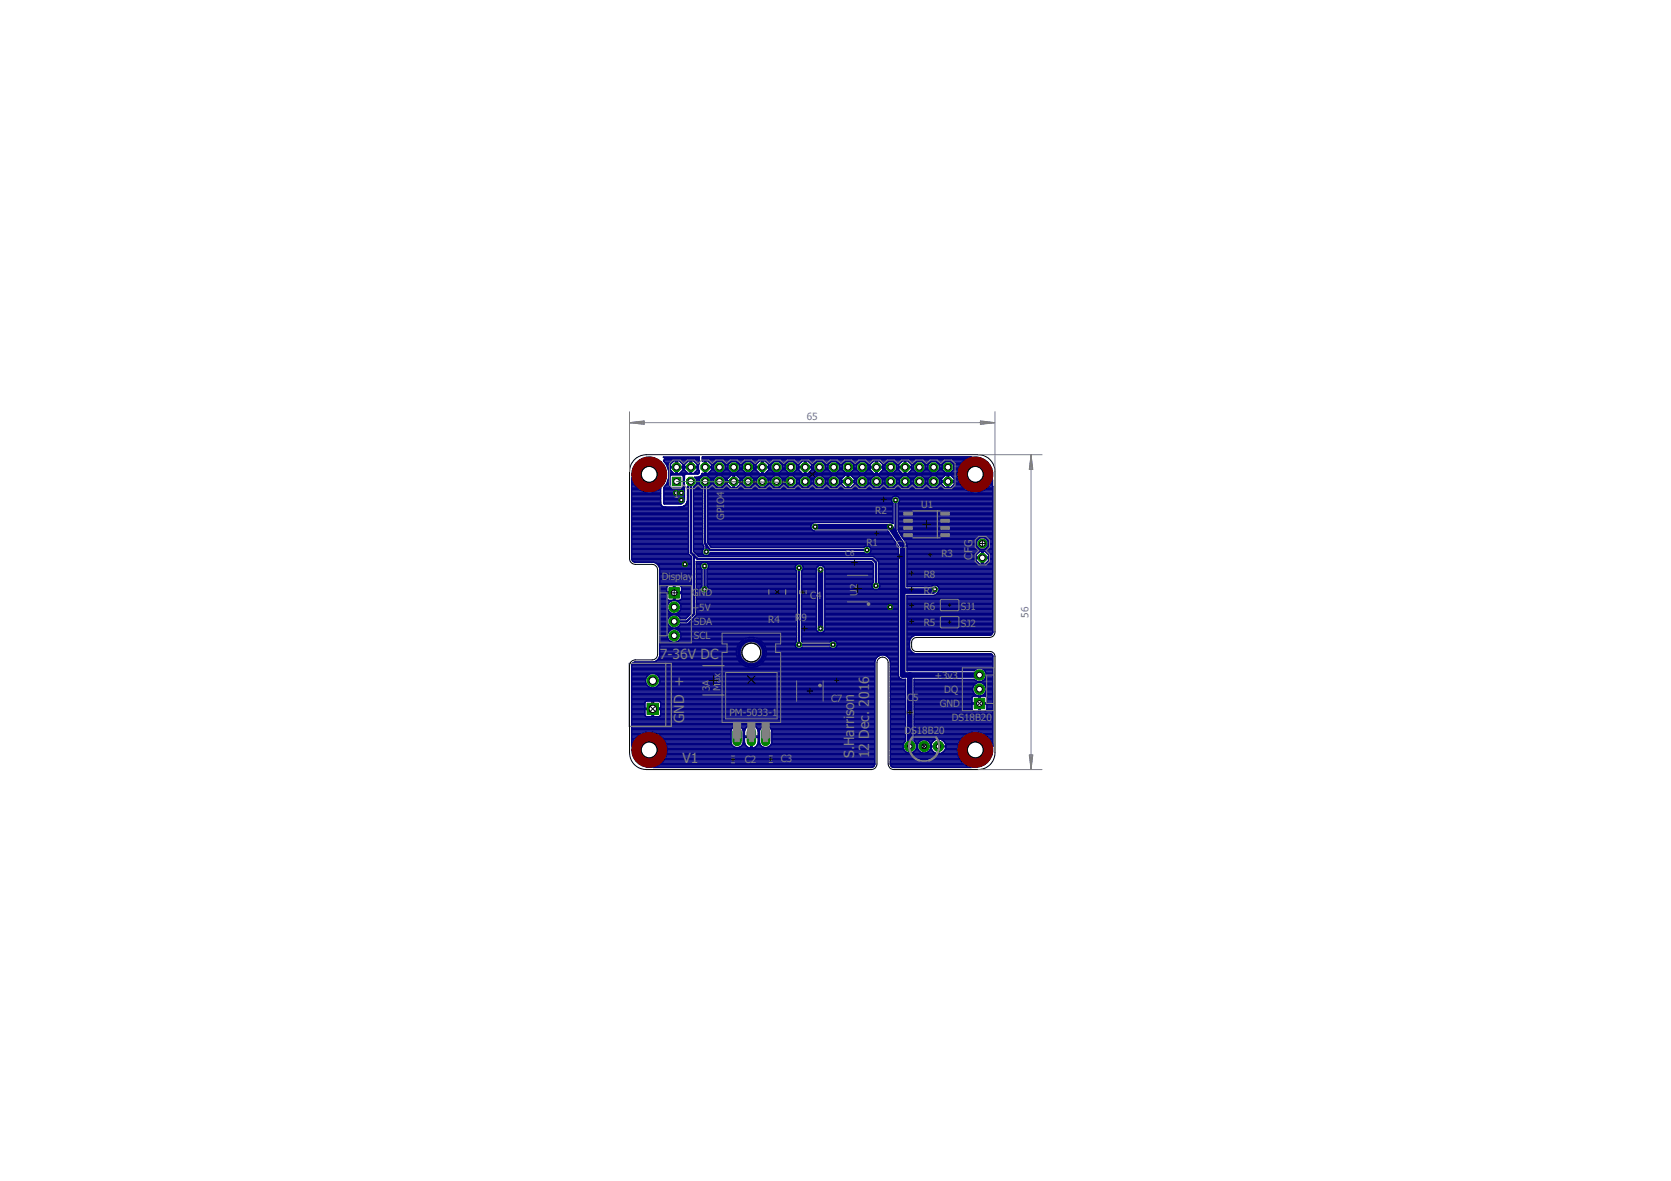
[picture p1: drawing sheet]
<svg xmlns="http://www.w3.org/2000/svg" width="297mm" height="210mm" viewBox="0 0 297 210" stroke-linecap="round" stroke-linejoin="round" font-family="sans-serif">
<defs><g id="words">
<g font-size="2.5" fill="#808080">
<text x="117.3" y="117.1">7-36V DC</text>
<text x="119.8" y="121.9">+</text>
<text x="121.6" y="125.1" transform="rotate(-90 121.6 125.1)">D</text>
<text x="151.8" y="124.7" transform="rotate(-90 151.8 124.7)">n</text>
<text x="154.5" y="125.6" transform="rotate(-90 154.5 125.6)">2</text>
<text x="154.5" y="124.2" transform="rotate(-90 154.5 124.2)">0</text>
<text x="154.5" y="122.9" transform="rotate(-90 154.5 122.9)">1</text>
<text x="154.5" y="121.5" transform="rotate(-90 154.5 121.5)">6</text>
<text x="121.6" y="128.5" transform="rotate(-90 121.6 128.5)">G</text>
<text x="121.6" y="126.8" transform="rotate(-90 121.6 126.8)">N</text>
<text x="151.8" y="130.9" transform="rotate(-90 151.8 130.9)">a</text>
<text x="151.8" y="129.6" transform="rotate(-90 151.8 129.6)">r</text>
<text x="151.8" y="128.7" transform="rotate(-90 151.8 128.7)">r</text>
<text x="151.8" y="127.8" transform="rotate(-90 151.8 127.8)">i</text>
<text x="151.8" y="127.2" transform="rotate(-90 151.8 127.2)">s</text>
<text x="151.8" y="126.1" transform="rotate(-90 151.8 126.1)">o</text>
<text x="154.5" y="131.3" transform="rotate(-90 154.5 131.3)">D</text>
<text x="154.5" y="129.6" transform="rotate(-90 154.5 129.6)">e</text>
<text x="154.5" y="128.3" transform="rotate(-90 154.5 128.3)">c</text>
<text x="154.5" y="127.1" transform="rotate(-90 154.5 127.1)">.</text>
<text x="121.3" y="135.7">V1</text>
<text x="151.8" y="134.8" transform="rotate(-90 151.8 134.8)">S</text>
<text x="151.8" y="133.4" transform="rotate(-90 151.8 133.4)">.</text>
<text x="151.8" y="132.6" transform="rotate(-90 151.8 132.6)">H</text>
<text x="154.5" y="134.8" transform="rotate(-90 154.5 134.8)">1</text>
<text x="154.5" y="133.4" transform="rotate(-90 154.5 133.4)">2</text>
</g>
<g font-size="2" fill="#808080">
<text x="172.9" y="99.4" transform="rotate(-90 172.9 99.4)">C</text>
<text x="172.9" y="98.3" transform="rotate(-90 172.9 98.3)">F</text>
<text x="172.9" y="97.2" transform="rotate(-90 172.9 97.2)">G</text>
</g>
<g font-size="1.8" fill="#808080">
<text x="143.4" y="74.7">65</text>
<text x="119.8" y="88.5">1</text>
<text x="128.7" y="89.5" transform="rotate(-90 128.7 89.5)">O</text>
<text x="128.7" y="88.3" transform="rotate(-90 128.7 88.3)">4</text>
<text x="128.7" y="92.4" transform="rotate(-90 128.7 92.4)">G</text>
<text x="128.7" y="91.2" transform="rotate(-90 128.7 91.2)">P</text>
<text x="128.7" y="90.2" transform="rotate(-90 128.7 90.2)">I</text>
<text x="155.6" y="91.4">R2</text>
<text x="163.8" y="90.2">U1</text>
<text x="154" y="97.1">R1</text>
<text x="159.3" y="97.5">C1</text>
<text x="167.3" y="99.1">R3</text>
<text x="117.6" y="103.1">Display</text>
<text x="123" y="106">G</text>
<text x="124.2" y="106">ND</text>
<text x="144" y="106.4">C4</text>
<text x="152.5" y="105.9" transform="rotate(-90 152.5 105.9)">U</text>
<text x="152.5" y="104.7" transform="rotate(-90 152.5 104.7)">2</text>
<text x="164.2" y="105.6">R7</text>
<text x="164.2" y="102.8">R8</text>
<text x="123" y="108.5">+</text>
<text x="123.3" y="111.1">SDA</text>
<text x="123.3" y="113.6">SCL</text>
<text x="124.3" y="108.5">5V</text>
<text x="136.6" y="110.7">R4</text>
<text x="141.4" y="110.4">R</text>
<text x="142.5" y="110.4">9</text>
<text x="164.2" y="111.3">R5</text>
<text x="164.2" y="108.5">R6</text>
<text x="170.8" y="108.4">SJ1</text>
<text x="170.8" y="111.4">SJ2</text>
<text x="182.8" y="109.8" transform="rotate(-90 182.8 109.8)">56</text>
<text x="126.2" y="122.8" transform="rotate(-90 126.2 122.8)">3</text>
<text x="126.2" y="121.8" transform="rotate(-90 126.2 121.8)">A</text>
<text x="128.1" y="122.8" transform="rotate(-90 128.1 122.8)">M</text>
<text x="128.1" y="121.4" transform="rotate(-90 128.1 121.4)">a</text>
<text x="128.1" y="120.5" transform="rotate(-90 128.1 120.5)">x</text>
<text x="147.7" y="124.8">C7</text>
<text x="161.3" y="124.5">C5</text>
<text x="166.2" y="120.6">+3v3</text>
<text x="167" y="125.7">GND</text>
<text x="167.8" y="123.1">DQ</text>
<text x="129.7" y="127.3">PM-5033-1</text>
<text x="160.8" y="130.4">D</text>
<text x="162" y="130.4">S</text>
<text x="163" y="130.4">18B20</text>
<text x="169.2" y="128.2">DS18B20</text>
<text x="132.4" y="135.5">C2</text>
<text x="138.8" y="135.4">C3</text>
</g>
<text font-size="1.4" fill="#808080" x="150.3" y="98.8">C6</text>
</g></defs>
<g fill="#000080" stroke="#000080" stroke-width=".18">
<circle cx="115.4" cy="133.3" r="3.1"/>
<circle cx="115.4" cy="84.3" r="3.1"/>
<circle cx="173.4" cy="133.3" r="3.1"/>
<circle cx="173.4" cy="84.3" r="3.1"/>
<circle cx="133.6" cy="116" r="2.54"/>
</g>
<g fill="none" stroke="#000080" stroke-width=".25">
<path d="M112.3 87.5h5.1M112.3 89.7h5.2M112.3 99h10.6M112.3 86.6h.9M112.3 85.5h.1M112.3 85.7h.2M112.3 98.8h10.5M112.3 99.3h10.6M112.3 98.6h10.3M112.3 98.4h10.1M112.3 98.1h10.1M112.3 97.9h10.1"/>
<path d="M112.3 97.7h10.1M112.3 97.5h10.1M112.3 97.2h10.1M112.3 97h10.1M112.3 96.8h10.1M112.3 96.6h10.1M112.3 96.4h10.1M112.3 96.1h10.1M112.3 95.9h10.1M112.3 95.7h10.1M112.3 95.5h10.1M112.3 95.2h10.1"/>
<path d="M112.3 95h10.1M112.3 94.8h10.1M112.3 94.6h10.1M112.3 94.4h10.1M112.3 94.1h10.1M112.3 93.9h10.1M112.3 93.7h10.1M112.3 93.5h10.1M112.3 93.3h10.1M112.3 93h10.1M112.3 92.8h10.1M112.3 92.6h10.1"/>
<path d="M112.3 92.4h10.1M112.3 92.1h10.1M112.3 91.9h10.1M112.3 91.7h10.1M112.3 91.5h10.1M112.3 91.2h10.1M112.3 91h10.1M112.3 90.8h10.1M112.3 90.6h10.1M112.3 90.4h10.1M112.3 90.1h5.7M112.3 89.9h5.3"/>
<path d="M112.3 89.5h5.1M112.3 89.3h5.1M112.3 89h5.1M112.3 88.8h5.1M112.3 88.6h5.1M112.3 88.4h5.1M112.3 88.1h5.1M112.3 87.9h5.1M112.3 87.7h5.1M112.3 87.2h1.9M112.3 87h1.4M112.3 86.8h1.1"/>
<path d="M112.3 86.4h.6M112.3 86.1h.5M112.3 85.9h.4M112.3 85.3h.1M112.3 85h.1M112.3 99.5h10.6M112.4 99.7h10.5M112.8 99.9h3.4l.5 .2M112.8 99.9h10.1M114.9 87.5a3.1 3.1 0 0 1-2.6-2.6v14.4a.6 .6 0 0 0 .5 .6M116 87.5l1-.4 .4-.3v2.5M116.6 87.2h.8"/>
<path d="M117.1 87h.3M117.4 86.8h.1M117.4 89.5l.1 .2M117.4 89.3v.2M117.5 89.7h.1M117.5 89.7l.1 .2M117.6 89.9l.3 .2h.4M118 81.9h6.3M118 87.5h3.7M118 89.3h3.5M118 89h3.6M118 88.8h3.7"/>
<path d="M118 88.6h3.7M118 88.4h3.7M118 88.1h3.7M118 87.9h3.7M118 87.7h3.7M118 87.2h3.7M118 87h3.7M118 86.8h3.7M118 89.5h3.2M118 89.5h.1M118 86.6h1.1M118.1 81.7h6.2"/>
<path d="M118.1 82.1h1.4M118.2 90.1h.1M118.2 81.5h6.1M118.2 86.4h.9M118.3 82.4h1M118.3 90.1h2.7M118.4 86.1h.7M118.5 82.6h.6M118.5 85.9h.6M118.6 82.8h.5M118.6 85.7h.5M118.6 83h1.5"/>
<path d="M118.7 85.5h.4M118.7 83.2h.4M118.8 85.3h.3M118.8 83.5h.3M118.9 85h.2M118.9 83.7h.4M118.9 84.8h.2M118.9 84.6h.2M118.9 84.4h2.8M118.9 84.1h.9M118.9 83.9h.6M119.1 83.5v-.3h2.3v.3"/>
<path d="M119.3 84.4l-.2 .2v1.9l.2 .3M119.8 81.9l-.7 .7v.3h2.3v-.3l-.6-.7M120.1 81.9v2.3h-.3l-.7-.7M120.1 84.1h.3M120.1 83.9h.3M120.1 83.7h.3M120.1 83.5h.3M120.1 83.2h.3M120.1 82.8h.3M120.1 82.6h.3M120.1 82.4h.3M120.1 82.1h.3"/>
<path d="M120.4 81.9v2.3h.4l.6-.7M120.4 83h2.3M120.8 84.1h1.5M120.9 90.1h-2.6M120.9 90.1h.1M121 82.1h1.1M121 83.9h1.1M121 90.1h1.4M121.2 90.1h-.1M121.2 90.1h.1M121.2 82.4h.7M121.2 84.4l.3 .2v1.9l-.3 .3"/>
<path d="M121.2 83.7h.7M121.4 84.6h.3M121.4 86.6h.3M121.4 83.5h.3M121.4 83.2h.3M121.4 82.8h.3M121.4 82.6h.3M121.5 84.8h.2M121.5 85.5h.1M121.5 85.7h.1M121.5 86.4h.2M121.5 86.1h.2"/>
<path d="M121.5 85.9h.1M121.5 85.3h.1M121.5 85h.2M121.6 89.9l-.6 .2M121.6 89.9h.8M121.7 83.5v-.3h2.3v.3M121.7 88.8a.8 .8 0 0 1-.8 .8l-2.9-.1M121.9 89.7l-.3 .2M121.9 89.7h.5M122.1 89.5l-.2 .2M122.1 89.5h.3M122.1 89.3v.2"/>
<path d="M122.1 89.3h.1M122.2 89.3h.2M122.2 89h.1M122.2 87.5h.2M122.2 88.8l-.1 .5M122.2 88.8v-2.4l.2 .2v11.8l.5 .5v10.1l-1 1h-1a1.21 1.21 0 0 0-1.8-.5 1.21 1.21 0 0 0 .1 2M122.2 88.8v.1M122.2 86.6h.2M122.2 89h.2M122.2 88.8h.2M122.2 88.6h.2M122.2 88.4h.2"/>
<path d="M122.2 88.1h.2M122.2 87.9h.2M122.2 87.7h.2M122.2 87.2h.2M122.2 87h.2M122.2 86.8h.2M122.3 81.9l-.6 .7v.3h2.3v-.3l-.7-.7M122.7 81.9v2.3h-.4l-.6-.7M122.7 84.1h.2M122.7 83.9h.2M122.7 83.7h.2M122.7 83.5h.2"/>
<path d="M122.7 83.2h.2M122.7 82.8h.2M122.7 82.6h.2M122.7 82.4h.2M122.7 82.1h.2M122.9 81.9v2.3h.4l.7-.7M122.9 83h1.3M123.3 87.5h1.6M123.3 89.7h1.6M123.3 86.6h1.6M123.3 97.9h1.6M123.3 97.7h1.6"/>
<path d="M123.3 97.5h1.8M123.3 97.2h1.8M123.3 97h1.8M123.3 96.8h1.6M123.3 96.6h1.6M123.3 96.4h1.6M123.3 96.1h1.6M123.3 95.9h1.6M123.3 95.7h1.6M123.3 95.5h1.6M123.3 95.2h1.6M123.3 95h1.6"/>
<path d="M123.3 94.8h1.6M123.3 94.6h1.6M123.3 94.4h1.6M123.3 94.1h1.6M123.3 93.9h1.6M123.3 93.7h1.6M123.3 93.5h1.6M123.3 93.3h1.6M123.3 93h1.6M123.3 92.8h1.6M123.3 92.6h1.6M123.3 92.4h1.6"/>
<path d="M123.3 92.1h1.6M123.3 91.9h1.6M123.3 91.7h1.6M123.3 91.5h1.6M123.3 91.2h1.6M123.3 91h1.6M123.3 90.8h1.6M123.3 90.6h1.6M123.3 90.4h1.6M123.3 90.1h1.6M123.3 89.9h1.6M123.3 89.5h1.6"/>
<path d="M123.3 89.3h1.6M123.3 89h1.6M123.3 88.8h1.6M123.3 88.6h1.6M123.3 88.4h1.6M123.3 88.1h1.6M123.3 87.9h1.6M123.3 87.7h1.6M123.3 87.2h1.6M123.3 87h1.6M123.3 86.8h1.6M123.3 84.1h.9"/>
<path d="M123.4 98.1h1.4M123.5 86.4h1.2M123.5 98.3h.1M123.5 82.1h.8M123.5 83.9h.8M123.6 98.4h1.3M123.7 86.1h.8M123.7 85h.8M123.8 82.4h.5M123.8 98.5h.1M123.8 99.9h31.2M123.8 83.7h.5"/>
<path d="M123.8 85.5h.5M123.8 85.7h.5M123.8 85.9h.5M123.8 85.3h.5M123.8 98.6h1.3M124 83.5h.2M124 83.2h.2M124 82.8h.2M124 82.6h.2M124.1 84.8h-.6l.3 .4v.8l-.5 .6v11.4l.9 .9h31.1l.9 .9v3.7l.1 .2M124.1 84.8h.1M124.1 84.8h.6"/>
<path d="M124.1 98.8h35.6M124.3 81.3h-6.4l.4 .3-.3 .3a3.5 3.5 0 0 1 0 4.8v2.8M124.3 81.3v1.1l-.1 .1v1l.1 .2M124.3 83.7l-.1 .4-.1 .1-2.2 .1-.2 .1v4.4M124.3 81.3h.1M124.6 84.6l-.4 .2M124.6 84.6h5.2M124.8 84.4l-.2 .2M124.8 84.4h45.4M124.8 81.9h46.5M124.8 84.1v.3M124.8 84.1h.1"/>
<path d="M124.8 81.7h46.8M124.8 81.5h47.1M124.9 81.3h47.6M124.9 81.2v.7M124.9 81.2h47.8a3.2 3.2 0 0 0-2.5 3.2 3.2 3.2 0 0 0 2.6 3.1M124.9 96.8l.2 .2M124.9 84.6l-.6 .6v.8l.6 .6v10.2M124.9 97.7a.73 .73 0 0 0 .5 1.1M125.1 97v.5l-.2 .2M125.1 99.9a.71 .71 0 0 0-.6 .5 .71 .71 0 0 0 .3 .8v3l-.2 .1M125.2 81.9v1h1.3v-.3l-.7-.7M125.2 84.1h.3"/>
<path d="M125.2 83.9h.3M125.2 83.7h.3M125.2 83.5h.3M125.2 83.2h.3M125.2 82.8h.3M125.2 82.6h.3M125.2 82.4h.3M125.2 82.1h.3M125.4 99.9a.71 .71 0 0 1 .5 .5 .71 .71 0 0 1-.2 .8v3l.1 .1M125.5 81.9v2.3h.3l.7-.7M125.5 83h1.4M125.8 84.6l.6 .6v.8l-.6 .6v9.9l.6 .8h27.2a.71 .71 0 0 1 .8-.2 .71 .71 0 0 1 .4 .8"/>
<path d="M125.8 87.5h50.7M125.8 89.7h32.9M125.8 86.6h4M125.8 96.4h33.4M125.8 96.1h33.2M125.8 95.9h33.1M125.8 95.7h32.9M125.8 95.5h32.8M125.8 95.2h32.6M125.8 95h32.5M125.8 94.8h32.3M125.8 94.6h32.2"/>
<path d="M125.8 94.4h18.9M125.8 94.1h18.6M125.8 93.9h18.4M125.8 93.7h18.3M125.8 93.5h18.3M125.8 93.3h18.5M125.8 93h18.6M125.8 92.8h32.9M125.8 92.6h32.9M125.8 92.4h32.9M125.8 92.1h32.9M125.8 91.9h32.9"/>
<path d="M125.8 91.7h32.9M125.8 91.5h32.9M125.8 91.2h32.9M125.8 91h32.9M125.8 90.8h32.9M125.8 90.6h32.9M125.8 90.4h32.9M125.8 90.1h32.9M125.8 89.9h32.9M125.8 89.5h32.9M125.8 89.3h32.8M125.8 89h32.7"/>
<path d="M125.8 88.8h32.7M125.8 88.6h32.7M125.8 88.4h32.9M125.8 88.1h50.7M125.8 87.9h50.7M125.8 87.7h50.7M125.8 87.2h46.4M125.8 87h45.9M125.8 86.8h45.6M125.9 84.1h9.1M125.9 96.6h33.4M126 84.8h1.2"/>
<path d="M126 86.4h1.2M126 98.6h33.7M126.1 96.8h33.3M126.1 82.1h1.3M126.1 83.9h1.2M126.2 98.4h27.5M126.2 97h33.4M126.2 86.1h.8M126.2 85h.8M126.3 82.4h.8M126.3 83.7h.8M126.3 98.2h.1"/>
<path d="M126.4 85.5h.5M126.4 85.7h.5M126.4 85.9h.5M126.4 85.3h.5M126.4 97.2h27.2M126.5 83.5v-.3h-1.3v1l-.4-.1M126.5 83.5h.4M126.5 83.2h.4M126.5 82.8h.4M126.5 82.6h.4M127.5 84.6l-.6 .6v.8l.6 .6M128.3 84.6l.6 .6v.8l-.6 .6"/>
<path d="M128.4 82.1h1.5M128.4 83.9h1.5M128.5 84.8h1.1M128.5 86.4h1.1M128.7 82.4h1M128.7 83.7h.9M128.8 86.1h.6M128.8 85h.6M128.9 82.6h.6M128.9 83.5h.5M128.9 85.5h3.1M128.9 85.7h3.1"/>
<path d="M128.9 85.9h.4M128.9 85.3h.4M128.9 83.2h.5M128.9 83h.5M128.9 82.8h.5M129.3 85.4v-.3l.7-.7h.3v2.3h-.3l-.7-.6v-.4M130.3 84.8h.3M130.3 84.6h.3M130.3 86.6h.3M130.3 86.4h.3M130.3 86.1h.3M130.3 85.9h.3"/>
<path d="M130.3 85.3h.3M130.3 85h.3M131 82.1h1.4M131 83.9h1.4M131 84.6h19.1M131 86.6h19.1M131.2 82.4h1M131.2 83.7h1M131.3 86.4h1M131.3 84.8h1M131.4 82.6h.6M131.4 83.5h.6"/>
<path d="M131.4 83.2h.6M131.4 83h.6M131.4 82.8h.6M131.5 86.1h.6M131.5 85h.6M131.6 85.4v-.3l-.7-.7h-.3v2.3h.3l.7-.6v-.4M131.6 85.9h.4M131.6 85.3h.4M132.5 84.6l-.5 .6v.8l.5 .6M133.4 84.6l.6 .6v.8l-.6 .6M133.5 82.1h1.3M133.5 83.9h1.3"/>
<path d="M133.6 84.8h1.3M133.6 86.4h1.3M133.7 82.4h.9M133.8 83.7h.8M133.8 86.1h.8M133.9 85h.7M133.9 82.6h.5M134 83.5h.4M134 85.5h.5M134 85.7h.5M134 85.9h.5M134 85.3h.5"/>
<path d="M134 83.2h.4M134 83h1.4M134 82.8h.4M134.4 83.5v-.3h2.3v.3M135 81.9l-.6 .7v.3h2.3v-.3l-.7-.7M135.1 84.6l-.6 .6v.8l.6 .6M135.4 81.9v2.3h-.4l-.6-.7M135.4 84.1h.2M135.4 83.9h.2M135.4 83.7h.2M135.4 83.5h.2M135.4 83.2h.2"/>
<path d="M135.4 82.8h.2M135.4 82.6h.2M135.4 82.4h.2M135.4 82.1h.2M135.6 81.9v2.3h.4l.7-.7M135.6 83h1.4M135.9 84.6l.6 .6v.8l-.6 .6M136 84.1h6.6M136.2 84.8h1.2M136.2 86.4h1.2M136.2 82.1h1.3M136.2 83.9h1.3"/>
<path d="M136.4 86.1h.8M136.4 85h.8M136.4 82.4h.9M136.5 83.7h.8M136.5 85.5h.5M136.5 85.7h.5M136.5 85.9h.5M136.5 85.3h.5M136.7 83.5h.3M136.7 83.2h.3M136.7 82.8h.3M136.7 82.6h.4"/>
<path d="M137.6 84.6l-.6 .6v.8l.6 .6M138.5 84.6l.6 .6v.8l-.6 .6M138.6 82.1h1.4M138.6 83.9h1.4M138.7 84.8h1.2M138.7 86.4h1.2M138.8 82.4h1M138.8 83.7h1M138.9 86.1h.8M138.9 85h.8M139 82.6h.6M139 83.5h.6"/>
<path d="M139.1 85.5h.5M139.1 85.7h.5M139.1 85.9h.5M139.1 85.3h.5M139.1 83.2h.5M139.1 83h.5M139.1 82.8h.5M140.2 84.6l-.6 .6v.8l.6 .6M141 84.6l.6 .6v.8l-.6 .6M141.1 82.1h1.3M141.1 83.9h1.3M141.2 84.8h1.3"/>
<path d="M141.2 86.4h1.3M141.4 82.4h.8M141.4 83.7h.8M141.5 86.1h.7M141.5 85h.7M141.6 82.6h.4M141.6 83.5h.4M141.6 85.5h.5M141.6 85.7h.5M141.6 85.9h.5M141.6 85.3h.5M141.6 83.2h.4"/>
<path d="M141.6 83h1.4M141.6 82.8h.4M142 83.5v-.3h2.3v.3M142.6 81.9l-.6 .7v.3h2.3v-.3l-.7-.7M142.7 84.6l-.6 .6v.8l.6 .6M143 81.9v2.3h-.4l-.6-.7M143 84.1h.3M143 83.9h.3M143 83.7h.3M143 83.5h.3M143 83.2h.3M143 82.8h.3"/>
<path d="M143 82.6h.3M143 82.4h.3M143 82.1h.3M143.3 81.9v2.3h.3l.7-.7M143.3 83h1.4M143.6 84.6l.5 .6v.8l-.5 .6M143.6 84.1h11.7M143.8 84.8h1.2M143.8 86.4h1.2M143.8 82.1h1.3M143.9 83.9h1.2M144 86.1h.8"/>
<path d="M144 85h.8M144.1 82.4h.8M144.1 83.7h.8M144.1 85.5h.6M144.1 85.7h.6M144.1 93.5a.78 .78 0 0 0 .7 .9h13l1.9 2.8v22.9M144.1 85.9h.6M144.1 85.3h.6M144.3 83.5h.4M144.3 83.2h.4M144.3 82.8h.4M144.3 82.6h.4"/>
<path d="M145.2 84.6l-.5 .6v.8l.5 .6M146.1 84.6l.6 .6v.8l-.6 .6M146.2 82.1h1.5M146.2 83.9h1.4M146.3 84.8h1.2M146.3 86.4h1.3M146.4 82.4h1M146.5 83.7h.9M146.5 86.1h.8M146.6 85h.7M146.6 82.6h.6M146.7 83.5h.5"/>
<path d="M146.7 85.5h.5M146.7 85.7h.5M146.7 85.9h.5M146.7 85.3h.5M146.7 83.2h.5M146.7 83h.5M146.7 82.8h.5M147.8 84.6l-.6 .6v.8l.6 .6M148.6 84.6l.6 .6v.8l-.6 .6M148.7 82.1h1.5M148.8 83.9h1.4M148.9 84.8h1"/>
<path d="M148.9 86.4h1M148.9 82.4h1.1M149 83.7h1M149.1 86.1h.6M149.1 85h.6M149.2 82.6h.6M149.2 83.5h.5M149.2 85.5h3.1M149.2 85.7h3.1M149.2 85.9h.4M149.2 85.3h.4M149.2 83.2h.5"/>
<path d="M149.2 83h.5M149.2 82.8h.5M149.6 85.4v-.3l.7-.7h.3v2.3h-.3l-.7-.6v-.4M150.6 84.8h.3M150.6 84.6h.3M150.6 86.6h.3M150.6 86.4h.3M150.6 86.1h.3M150.6 85.9h.3M150.6 85.3h.3M150.6 85h.3M151.3 82.1h1.4"/>
<path d="M151.3 83.9h1.4M151.3 86.6h16.6M151.4 84.6h16.5M151.5 82.4h1M151.5 83.7h1M151.6 84.8h1M151.6 86.4h1M151.7 82.6h.6M151.7 83.5h.6M151.8 83.2h.5M151.8 83h.5M151.8 82.8h.5"/>
<path d="M151.8 86.1h.6M151.8 85h.6M151.9 85.4v-.3l-.7-.7h-.3v2.3h.3l.7-.6v-.4M151.9 85.9h.4M151.9 85.3h.4M152.9 84.6l-.6 .6v.8l.6 .6M153.7 84.6l.6 .6v.8l-.6 .6M153.7 98.4l-.1-.2h-27.3l-.3 .5-.3 .1M153.8 82.1h1.3M153.8 83.9h1.3M153.9 86.4h1.3M153.9 84.8h1.3"/>
<path d="M154 82.4h.9M154.1 83.7h.8M154.2 86.1h.7M154.2 85h.7M154.3 82.6h.4M154.3 85.5h.5M154.3 85.7h.5M154.3 85.9h.5M154.3 85.3h.5M154.3 83.5h.4M154.3 83.2h.4M154.3 83h1.4"/>
<path d="M154.3 82.8h.4M154.5 98.4h5.2M154.6 97.2h5.1M154.7 83.5v-.3h2.3v.3M154.7 98.1h5M154.8 97.5h4.9M154.8 97.9a.71 .71 0 0 1-1.1 .5M154.8 97.9h4.9M154.8 97.7h4.9M155.3 81.9l-.6 .7v.3h2.3v-.3l-.7-.7M155.4 99h4.3M155.4 84.6l-.6 .6v.8l.6 .6"/>
<path d="M155.6 99.3h4.1M155.7 81.9v2.3h-.4l-.6-.7M155.7 84.1h.2M155.7 83.9h.2M155.7 83.7h.2M155.7 83.5h.2M155.7 83.2h.2M155.7 82.8h.2M155.7 82.6h.2M155.7 82.4h.2M155.7 82.1h.2M155.9 99.5h3.8"/>
<path d="M155.9 81.9v2.3h.4l.7-.7M155.9 83h1.4M156.1 99.7h3.6M156.2 99.9h3.5M156.2 84.6l.6 .6v.8l-.6 .6M156.3 84.1h4.1M156.5 86.4h1.2M156.5 84.8h1.2M156.5 82.1h1.3M156.5 83.9h1.3M156.7 86.1h.8M156.7 85h.8"/>
<path d="M156.8 82.4h.8M156.8 83.7h.8M156.8 85.5h.5M156.8 85.7h.5M156.8 85.9h.5M156.8 85.3h.5M157 83.5h.4M157 83.2h.3M157 82.8h.3M157 82.6h.4M157.9 84.6l-.6 .6v.8l.6 .6M158.5 89a.71 .71 0 0 1 .7-.9 .71 .71 0 0 1 .7 .9"/>
<path d="M158.5 89l.2 .4v3.6M158.7 93l-.3-.1h-13.6l-.3 .1-.4 .5M158.7 93h.1M158.8 84.6l.6 .6v.8l-.6 .6M158.9 82.1h1.3M158.9 83.9h1.2M159 86.4h1.2M159 84.8h1.2M159.1 82.4h.9M159.1 83.7h.8M159.2 86.1h.8M159.2 85h.8"/>
<path d="M159.3 82.6h.4M159.4 85.5h.5M159.4 85.7h.5M159.4 85.9h.5M159.4 85.3h.5M159.4 83.5h.3M159.4 83.2h.3M159.4 83h1.4M159.4 82.8h.3M159.7 89.7h16.8M159.7 94.1h16.8M159.7 93.9h16.8"/>
<path d="M159.7 93.7h16.8M159.7 93.5h16.8M159.7 93.3h16.8M159.7 93h16.8M159.7 92.8h16.8M159.7 92.6h16.8M159.7 92.4h16.8M159.7 92.1h16.8M159.7 91.9h16.8M159.7 91.7h16.8M159.7 91.5h16.8M159.7 91.2h16.8"/>
<path d="M159.7 91h16.8M159.7 90.8h16.8M159.7 90.6h16.8M159.7 90.4h16.8M159.7 90.1h16.8M159.7 89.9h16.8M159.7 89.5h16.8M159.7 88.4h16.8M159.7 94.4h16.8M159.7 83.5v-.3h2.3v.3M159.8 89.3l-.1 .1v4.8l.2 .6 1.1 1.5M159.8 89.3h16.7"/>
<path d="M159.8 94.6h16.7M159.9 88.6h16.6M159.9 89l-.1 .3M159.9 89h16.6M159.9 88.8h16.6M159.9 94.8h16.6M160.1 95h16.4M160.2 95.2h16.3M160.4 95.5h16.1M160.4 81.9l-.7 .7v.3h2.3v-.3l-.6-.7M160.5 84.6l-.6 .6v.8l.6 .6M160.5 95.7h13.6"/>
<path d="M160.7 95.9h13.2M160.8 81.9v2.3h-.4l-.7-.7M160.8 84.1h.2M160.8 83.9h.2M160.8 83.7h.2M160.8 83.5h.2M160.8 83.2h.2M160.8 82.8h.2M160.8 82.6h.2M160.8 82.4h.2M160.8 82.1h.2M160.8 96.1h12.9"/>
<path d="M161 96.3l.1 .3M161 96.3v.1M161 96.4h12.6M161 81.9v2.3h.4l.6-.7M161 83h1.4M161.1 96.6h12.5M161.1 96.6l.1 .3M161.1 96.6h.1M161.2 96.9h.1M161.2 96.8h12.4M161.2 96.9v7.4h4.3a.78 .78 0 0 1 .8-.3 .78 .78 0 0 1 .6 .6M161.2 99.9h12.6"/>
<path d="M161.2 99h15.3M161.2 98.8h12.3M161.2 99.7h12.4M161.2 99.5h12.3M161.2 99.3h13.3M161.2 98.6h12.4M161.2 98.4h12.6M161.2 98.1h12.8M161.2 97.9h15.3M161.2 97.7h15.3M161.2 97.5h12.9M161.2 97.2h12.6"/>
<path d="M161.2 97h12.4M161.3 84.6l.6 .6v.8l-.6 .6M161.4 84.1h8.8M161.5 86.4h1.3M161.6 84.8h1.2M161.6 82.1h1.3M161.6 83.9h1.3M161.8 86.1h.8M161.8 85h.7M161.8 82.4h.9M161.9 83.7h.7M161.9 85.5h.5"/>
<path d="M161.9 85.7h.5M161.9 85.9h.5M161.9 85.3h.5M162 83.5h.4M162 83.2h.4M162 82.8h.4M162 82.6h.5M163 84.6l-.6 .6v.8l.6 .6M163.9 84.6l.5 .6v.8l-.5 .6M164 82.1h1.4M164 83.9h1.4M164.1 86.4h1.2"/>
<path d="M164.1 84.8h1.2M164.2 82.4h1M164.2 83.7h1M164.3 86.1h.8M164.3 85h.8M164.4 82.6h.6M164.4 85.5h.6M164.4 85.7h.6M164.4 85.9h.6M164.4 85.3h.6M164.4 83.5h.6M164.4 83.2h.6"/>
<path d="M164.4 83h.6M164.4 82.8h.6M165.5 84.6l-.5 .6v.8l.5 .6M166.4 84.6l.6 .6v.8l-.6 .6M166.5 82.1h1.5M166.5 83.9h1.5M166.6 86.4h1.1M166.6 84.8h1.1M166.7 82.4h1M166.8 83.7h.9M166.9 86.1h.5M166.9 85h.5"/>
<path d="M167 82.6h.5M167 85.5h3.4M167 85.7h3.5M167 85.9h.4M167 85.3h.4M167 83.5h.5M167 83.2h.5M167 83h.5M167 82.8h.5M167.4 85.4v-.3l.6-.7h.4v2.3h-.4l-.6-.6v-.4M168.4 84.8h.2M168.4 84.6h.2"/>
<path d="M168.4 86.6h.2M168.4 86.4h.2M168.4 86.1h.2M168.4 85.9h.2M168.4 85.3h.2M168.4 85h.2M169.1 82.1h1.9M169.1 83.9h1.1M169.1 86.6h2.1M169.1 84.6h1.1M169.3 82.4h1.5M169.3 83.7h1"/>
<path d="M169.4 84.8h.8M169.4 86.4h1.5M169.5 82.6h1.2M169.5 83.5h.8M169.5 83.2h.8M169.5 83h1M169.5 82.8h1.1M169.6 86.1h1.2M169.6 85h.7M169.7 85.4v-.3l-.7-.7h-.4v2.3h.4l.7-.6v-.4M169.7 85.9h.9M169.7 85.3h.6"/>
<path d="M173.5 99v-.3l.7-.7h.3v2.3h-.3l-.7-.7v-.3h2.3v.3l-.7 .7h-.3v-2.3h.3l.7 .7v.3M173.6 97v-.8l.6-.6h.8l.6 .6v.8M173.6 97l.6 .6h.8l.6-.6M173.9 87.5a3.1 3.1 0 0 0 2.5-2.2l.1 27.1a.64 .64 0 0 1-.6 .5h-13.2M174.5 99.9h.3M174.5 98.8h.3M174.5 99.7h.3M174.5 99.5h.3M174.5 98.6h.3M174.5 98.4h.3M174.5 98.1h.3M174.6 87.2h1.9"/>
<path d="M174.8 99.3h1.7M175.1 87h1.4M175.2 95.7h1.3M175.2 97.5h1.3M175.2 98.1h1.3M175.3 86.8h1.2M175.4 95.9h1.1M175.4 97.2h1.1M175.5 99.9h1M175.5 98.4h1M175.6 96.1h.9M175.6 86.6h.9"/>
<path d="M175.6 97h.9M175.6 96.8h.9M175.6 96.6h.9M175.6 96.4h.9M175.7 99.7h.8M175.7 98.6h.8M175.8 98.8h.7M175.8 99.5h.7M175.9 86.4h.5M176 86.1h.4M176.1 85.9h.3M176.3 85.7h.1"/>
<path d="M176.4 85.5h.1M112.3 119.9h3.1M112.3 119.7h43.2M112.3 119.5h43.2M112.3 119.2h43.2M112.3 119h43.2M112.3 118.8h43.2M112.3 118.6h20.7M112.3 118.3h20.1M112.3 118.1h19.7M112.4 117.9h19.3M112.8 117.7h18.7"/>
<path d="M112.9 117.7a.62 .62 0 0 0-.6 .6v14.4a3.1 3.1 0 0 1 2.6-2.6M116.7 117.5l-.5 .2M116.7 117.5h14.6M116.7 100.1l.4 .4M116.7 100.1h6.2M116.7 119.9h38.8M116.9 100.4h6M116.9 117.2h14.3M117.1 117.1l-.4 .4M117.1 100.5h.1M117.1 117.1h.1M117.1 100.5l.2 .5"/>
<path d="M117.1 117h14M117.1 100.6h5.8M117.2 116.8h13.8M117.2 100.8h5.7M117.3 113.2h1.4M117.3 115.9h13.6M117.3 116.6l-.2 .5M117.3 101v15.6M117.3 104.8h1.2M117.3 105.2h5.6M117.3 115h13.8M117.3 114.1h2.2"/>
<path d="M117.3 116.6h13.7M117.3 116.4h13.6M117.3 116.1h13.6M117.3 115.7h13.6M117.3 115.5h13.6M117.3 115.2h13.7M117.3 114.8h13.9M117.3 114.6h14M117.3 114.3h14.1M117.3 113.9h1.8M117.3 113.7h1.6M117.3 113.5h1.4"/>
<path d="M117.3 113h1.3M117.3 112.8h1.3M117.3 112.6h1.4M117.3 112.4h1.5M117.3 112.1h1.7M117.3 111.9h2M117.3 111.7h24.3M117.3 111.5h1.9M117.3 111.2h1.7M117.3 111h1.5M117.3 110.8h1.4M117.3 110.6h1.3"/>
<path d="M117.3 110.3h1.3M117.3 110.1h1.4M117.3 109.9h1.5M117.3 109.7h1.6M117.3 109.5h1.8M117.3 109.2h5.3M117.3 109h2.1M117.3 108.8h1.7M117.3 108.6h1.5M117.3 108.4h1.4M117.3 108.1h1.3M117.3 107.9h1.3"/>
<path d="M117.3 107.7h1.3M117.3 107.5h1.4M117.3 107.3h1.5M117.3 107h1.7M117.3 106.8h2.1M117.3 106.6h1.3M117.3 106.4h1.2M117.3 106.1h1.2M117.3 105.9h1.2M117.3 105.7h1.2M117.3 105.5h2.4M117.3 105h1.2"/>
<path d="M117.3 104.6h1.2M117.3 104.4h1.2M117.3 104.1h1.4M117.3 103.9h5.6M117.3 103.7h5.6M117.3 103.5h5.6M117.3 103.3h5.6M117.3 103h5.6M117.3 102.8h5.6M117.3 102.6h5.6M117.3 102.4h5.6M117.3 102.1h5.6"/>
<path d="M117.3 101.9h5.6M117.3 101.7h5.6M117.3 101.5h5.6M117.3 101.2h5.6M117.3 101h5.6M118.5 106.4v-.9h2.7v.9M118.5 106.4l.4 .3h1.9l.4-.3M118.6 107.7v.4M118.6 113.2a1.22 1.22 0 0 1 1.2-1.4 1.22 1.22 0 0 1 1.2 1.4M118.6 108.1l.2 .5M118.6 113.2l.2 .5M118.7 104.1h1v2.6"/>
<path d="M118.7 104.1l-.2 .3v.8M118.8 108.6a1.24 1.24 0 0 0 2.1 0M118.8 107.2l-.2 .5M119.2 111.5l.4 .1 .9-.1M119.6 106.7l-.4 .2-.4 .3M119.7 104.8h.3M119.7 106.6h.3M119.7 106.4h.3M119.7 106.1h.3M119.7 105.9h.3M119.7 105.7h.3M119.7 105h.3"/>
<path d="M119.7 104.6h.3M119.7 104.4h.3M119.7 104.1h.3M120 105.5h2.9M120.1 106.7l.4 .2 .4 .3M120.2 114.1h11.4M120.3 109h2.6M120.3 106.8h2.6M120.4 111.9h21.2M120.5 111.5h21.1M120.5 109.5h1.9M120.6 113.9h11.2"/>
<path d="M120.6 108.8h2.3M120.6 107h2.3M120.7 112.1h20.9M120.7 111.2h20.9M120.8 109.7h1.4M120.8 113.7h11.4M120.9 107.2l.1 .5M120.9 112.4h20.7M120.9 108.6h2M120.9 107.3h2M120.9 111h20.7M120.9 109.9h1.1"/>
<path d="M120.9 113.5h11.7M120.9 108.4h2M120.9 107.5h2M121 112.6h20.6M121 104.1h-1v2.6M121 104.1l.2 .3v.8M121 113.2h20.6M121 113.2a1.22 1.22 0 0 1-.9 1 1.22 1.22 0 0 1-1.3-.5M121 107.7v.4M121 108.1l-.1 .5M121 113h20.6M121 112.8h20.6"/>
<path d="M121 108.1h1.9M121 107.9h1.9M121 107.7h1.9M121 104.1h1.9M121.1 106.6h1.8M121.2 104.8h1.7M121.2 106.4h1.7M121.2 106.1h1.7M121.2 105.9h1.7M121.2 105.7h1.7M121.2 105h1.7M121.2 104.6h1.7"/>
<path d="M121.2 104.4h1.7M122.4 110.8h19.2M122.6 110.6h19M122.8 110.3h18.8M123 110.1h18.6M123.3 109.9h18.3M123.5 109.7h18.1M123.7 109.5h17.9M123.8 100.1h.9M123.8 104.8h.7M123.8 105.2h1M123.8 109.2h17.8"/>
<path d="M123.8 109h17.8M123.8 108.8h17.8M123.8 108.6h17.8M123.8 108.4h17.8M123.8 108.1h17.8M123.8 107.9h17.8M123.8 107.7h17.8M123.8 107.5h17.8M123.8 107.3h17.8M123.8 107h17.8M123.8 106.8h17.8M123.8 106.6h17.8"/>
<path d="M123.8 106.4h17.8M123.8 106.1h17.8M123.8 105.9h17.8M123.8 105.7h17.8M123.8 105.5h17.8M123.8 105h.8M123.8 104.6h.7M123.8 104.4h.8M123.8 104.1h1M123.8 103.9h1M123.8 103.7h1M123.8 103.5h1"/>
<path d="M123.8 103.3h1M123.8 103h1M123.8 102.8h1M123.8 102.6h1M123.8 102.4h1M123.8 102.1h1M123.8 101.9h1M123.8 101.7h1M123.8 101.5h1M123.8 101.2h1M123.8 101h.9M123.8 100.8h.7"/>
<path d="M123.8 100.6h.7M123.8 100.4h.8M124.6 104.3a.72 .72 0 0 0 .5 1.1 .72 .72 0 0 0 .8-.8M125.7 104.1h15.9M125.7 103.9h15.9M125.7 103.7h15.9M125.7 103.5h15.9M125.7 103.3h15.9M125.7 103h15.9M125.7 102.8h15.9M125.7 102.6h15.9M125.7 102.4h15.9"/>
<path d="M125.7 102.1h15.9M125.7 101.9h15.9M125.7 101.7h15.9M125.7 101.5h15.9M125.7 101.2h15.7M125.7 105.2h15.9M125.8 100.1h29.4M125.8 101h15.6M125.8 104.3l.1 .3M125.8 104.4h15.8M125.9 105h15.7M125.9 100.4h15.7"/>
<path d="M125.9 100.8h15.5M125.9 104.8h15.7M125.9 104.6h15.7M125.9 100.6h15.5M134.2 118.6h21.3M134.5 113.5h7.1M134.8 118.3h20.7M134.9 113.7h6.7M135.1 118.1h20.4M135.3 113.9h6.3M135.4 117.9h20.1M135.5 114.1h6"/>
<path d="M135.6 117.7h19.9M135.7 114.3h5.7M135.8 117.5h19.7M135.8 114.6h5.6M135.9 117.2h19.7M136 114.8h5.4M136 117h19.7M136.1 115h5.4M136.1 116.8h19.8M136.1 115.2h5.7M136.2 116.6h20M136.2 115.5h23.5"/>
<path d="M136.2 115.9h23.5M136.2 116.4h23.5M136.2 116.1h23.5M136.2 115.7h23.5M141.4 100.8v.3l.2 .4M141.6 101.5v12.5a.71 .71 0 0 0-.1 1.1 .71 .71 0 0 0 1.1-.1h5a.71 .71 0 0 0 1 .1 .71 .71 0 0 0 0-1.1 .71 .71 0 0 0-1 .1l-5.1-.1v-12.5M141.6 100.3a.73 .73 0 0 1 1.2 .5M141.6 100.3l-.2 .5M142.3 115.2h5.5M142.5 100.4h12.7M142.5 113.2h17.2M142.5 104.8h2.6"/>
<path d="M142.5 105.2h2.6M142.5 113.9h5.3M142.5 113.7h17.2M142.5 113.5h17.2M142.5 113h17.2M142.5 112.8h17.2M142.5 112.6h17.2M142.5 112.4h2.9M142.5 112.1h2.7M142.5 111.9h2.6M142.5 111.7h2.6M142.5 111.5h2.6"/>
<path d="M142.5 111.2h2.6M142.5 111h2.6M142.5 110.8h2.6M142.5 110.6h2.6M142.5 110.3h2.6M142.5 110.1h2.6M142.5 109.9h2.6M142.5 109.7h2.6M142.5 109.5h2.6M142.5 109.2h2.6M142.5 109h2.6M142.5 108.8h2.6"/>
<path d="M142.5 108.6h2.6M142.5 108.4h2.6M142.5 108.1h2.6M142.5 107.9h2.6M142.5 107.7h2.6M142.5 107.5h2.6M142.5 107.3h2.6M142.5 107h2.6M142.5 106.8h2.6M142.5 106.6h2.6M142.5 106.4h2.6M142.5 106.1h2.6"/>
<path d="M142.5 105.9h2.6M142.5 105.7h2.6M142.5 105.5h2.6M142.5 105h2.6M142.5 104.6h2.6M142.5 104.4h2.6M142.5 104.1h2.6M142.5 103.9h2.6M142.5 103.7h2.6M142.5 103.5h2.6M142.5 103.3h2.6M142.5 103h2.6"/>
<path d="M142.5 102.8h2.6M142.5 102.6h2.6M142.5 102.4h2.6M142.5 102.1h2.6M142.5 101.9h2.6M142.5 101.7h2.6M142.5 101.5h2.6M142.7 101.2h2.4M142.7 100.6h2.8M142.8 100.8v.3l-.3 .4M142.8 101h2.3M142.8 100.8h2.4"/>
<path d="M146.3 100.6h8.9M146.3 112.4h13.4M146.5 100.8h8.7M146.5 112.1l.1-.2v-10.8a.78 .78 0 0 0-.7-.6 .78 .78 0 0 0-.8 .6v10.8a.79 .79 0 0 0 1.2 .5M146.5 112.1l-.2 .3M146.5 112.1h13.2M146.6 111.9h13.1M146.6 101h8.6M146.6 104.8h13.1M146.6 105.2h13.1M146.6 111.7h13.1M146.6 111.5h13.1"/>
<path d="M146.6 111.2h13.1M146.6 111h13.1M146.6 110.8h13.1M146.6 110.6h13.1M146.6 110.3h13.1M146.6 110.1h13.1M146.6 109.9h13.1M146.6 109.7h13.1M146.6 109.5h13.1M146.6 109.2h13.1M146.6 109h13.1M146.6 108.8h13.1"/>
<path d="M146.6 108.6h13.1M146.6 108.4h13.1M146.6 108.1h13.1M146.6 107.9h13.1M146.6 107.7h13.1M146.6 107.5h13.1M146.6 107.3h13.1M146.6 107h13.1M146.6 106.8h13.1M146.6 106.6h13.1M146.6 106.4h13.1M146.6 106.1h13.1"/>
<path d="M146.6 105.9h13.1M146.6 105.7h13.1M146.6 105.5h13.1M146.6 105h13.1M146.6 104.6h8.6M146.6 104.4h8.4M146.6 104.1h8.4M146.6 103.9h8.4M146.6 103.7h8.5M146.6 103.5h8.6M146.6 103.3h8.6M146.6 103h8.6"/>
<path d="M146.6 102.8h8.6M146.6 102.6h8.6M146.6 102.4h8.6M146.6 102.1h8.6M146.6 101.9h8.6M146.6 101.7h8.6M146.6 101.5h8.6M146.6 101.2h8.6M148.3 115.2h11.4M148.3 113.9h11.4M148.6 115h11.1M148.6 114.1h11.1"/>
<path d="M148.8 114.8h10.9M148.8 114.3h10.9M148.8 114.6h10.9M155.1 103.7l.1-.2v-3.3l-.3-.4h-31.1v9.6l-1.5 1.5h-1.4l-.4 .6M155.1 103.7a.72 .72 0 0 0 .5 1.1M155.7 117h.1M155.7 117l-.2 .5v18.4M156.1 116.6h.1M156.1 116.6l.5-.2h.6l.5 .2M156.1 116.6l-.4 .4M156.2 100.1h3.5M156.2 103.5h3.5"/>
<path d="M156.2 103.3h3.5M156.2 103h3.5M156.2 102.8h3.5M156.2 102.6h3.5M156.2 102.4h3.5M156.2 102.1h3.5M156.2 101.9h3.5M156.2 101.7h3.5M156.2 101.5h3.5M156.2 101.2h3.5M156.2 101h3.5M156.2 100.8h3.5"/>
<path d="M156.2 100.6h3.5M156.2 100.4h3.5M156.2 104.6h3.5M156.3 103.7a.72 .72 0 0 1-.4 1.1M156.3 103.7h3.4M156.4 104.4h3.3M156.4 103.9h3.3M156.4 104.1h3.3M157.5 116.6h2.2M157.7 116.6l.4 .4M157.7 116.6h.1M157.8 116.8h1.9"/>
<path d="M158.1 117l.2 .5v18.4M158.1 117h.1M158.1 117h1.6M158.2 117.2h1.5M158.2 117.5h1.5M158.3 117.7h1.4M158.3 119.9h1.4M158.3 119.7h1.4M158.3 119.5h1.4M158.3 119.2h1.4M158.3 119h1.4M158.3 118.8h1.4"/>
<path d="M158.3 118.6h1.4M158.3 118.3h1.4M158.3 118.1h1.4M158.3 117.9h1.4M161.2 115.9h.9M161.2 117.7h15.3M161.2 117.5h15.3M161.2 100.1h12.8M161.2 115h.5M161.2 114.1h.5M161.2 119h12.2M161.2 118.8h12.6"/>
<path d="M161.2 118.6h15.3M161.2 118.3h15.3M161.2 118.1h15.3M161.2 117.9h15.3M161.2 117.2h15.3M161.2 117h15.3M161.2 116.8h15.3M161.2 116.6h15.3M161.2 116.4h15.2M161.2 116.1h1.3M161.2 115.7h.7M161.2 115.5h.6"/>
<path d="M161.2 115.2h.5M161.2 114.8h.5M161.2 114.6h.5M161.2 114.3h.5M161.2 113.9h.5M161.2 113.7h.6M161.2 113.5h.7M161.2 113h1.2M161.2 112.8h15M161.2 112.6h15.2M161.2 112.4h15.3M161.2 112.1h15.3"/>
<path d="M161.2 111.9h15.3M161.2 111.7h15.3M161.2 111.5h15.3M161.2 111.2h15.3M161.2 111h15.3M161.2 110.8h15.3M161.2 110.6h15.3M161.2 110.3h15.3M161.2 110.1h15.3M161.2 109.9h15.3M161.2 109.7h15.3M161.2 109.5h15.3"/>
<path d="M161.2 109.2h15.3M161.2 109h15.3M161.2 108.8h15.3M161.2 108.6h15.3M161.2 108.4h15.3M161.2 108.1h15.3M161.2 107.9h15.3M161.2 107.7h15.3M161.2 107.5h15.3M161.2 107.3h15.3M161.2 107h15.3M161.2 106.8h15.3"/>
<path d="M161.2 106.6h15.3M161.2 106.4h15.3M161.2 106.1h15.3M161.2 105.9h15.3M161.2 104.1h4.5M161.2 103.9h15.3M161.2 103.7h15.3M161.2 103.5h15.3M161.2 103.3h15.3M161.2 103h15.3M161.2 102.8h15.3M161.2 102.6h15.3"/>
<path d="M161.2 102.4h15.3M161.2 102.1h15.3M161.2 101.9h15.3M161.2 101.7h15.3M161.2 101.5h15.3M161.2 101.2h15.3M161.2 101h15.3M161.2 100.8h15.3M161.2 100.6h15.3M161.2 100.4h15.3M161.7 115v.1M161.7 114.3h.1"/>
<path d="M161.7 115.1v.1M161.7 115.1v.3M161.7 113.8h.1M161.7 113.8v1.2M161.7 115.4h.1M161.7 115.4l.4 .5M162.1 113.2l-.4 .6M162.1 113.2h-.9M162.1 115.9h.1M162.1 115.9l.6 .3M162.7 112.9h.1M162.7 112.9l-.6 .3"/>
<path d="M162.7 116.2h.1M162.7 116.2h13.4l.4 .4M166.3 105.7h10.2M166.5 105.5h10M166.6 104.1h9.9M166.8 105.2h9.7M166.8 104.4h9.7M166.9 105h9.6M166.9 104.8h9.6M166.9 104.6l-.1 .6-.5 .5-.3 .1h-4.8v13.4h12a1.21 1.21 0 0 1 1.7-.1 1.21 1.21 0 0 1 0 1.8 1.21 1.21 0 0 1-1.7-.2h-10.7v11a1.21 1.21 0 0 1 .2 1.7 1.21 1.21 0 0 1-1.6 .3M166.9 104.6h9.6M174.4 118.8h2.1"/>
<path d="M174.5 100.1h.3M174.8 119h1.7M175.1 119.2h1.4M175.2 119.5h1.3M175.2 100.1h1.3M175.3 119.7h1.2M175.3 119.9h1.2M176.5 116.6v16.1l-.1-.5-.5-1M112.3 130.1h17.6M112.3 123.7h43.2M112.3 131.4h.5M112.3 129h20.7"/>
<path d="M112.3 126.1h43.2M112.3 124.6h43.2M112.3 126.3h2.3M112.3 132.6h.1M112.3 132.3h.1M112.3 132.1h.1M112.3 131.9h.2M112.3 131.7h.4M112.3 131.2h.6M112.3 131h.9M112.3 130.8h1.2M112.3 130.6h1.4"/>
<path d="M112.3 130.3h1.9M112.3 129.9h17.6M112.3 129.7h17.7M112.3 129.5h17.8M112.3 129.2h18.1M112.3 128.8h43.2M112.3 128.6h43.2M112.3 128.3h43.2M112.3 128.1h43.2M112.3 127.9h43.2M112.3 127.7h43.2M112.3 127.4h43.2"/>
<path d="M112.3 127.2h2.4M112.3 127h2.3M112.3 126.8h2.3M112.3 126.6h2.3M112.3 125.9h3.6M112.3 125.7h2.3M112.3 125.5h2.3M112.3 125.2h2.3M112.3 125h2.3M112.3 124.8h2.4M112.3 124.3h43.2M112.3 124.1h43.2"/>
<path d="M112.3 123.9h43.2M112.3 123.4h43.2M112.3 123.2h43.2M112.3 123h43.2M112.3 122.8h43.2M112.3 122.6h43.2M112.3 122.3h43.2M112.3 122.1h3.1M112.3 121.9h2.8M112.3 121.7h2.6M112.3 121.5h2.6M112.3 121.2h2.5"/>
<path d="M112.3 121h2.5M112.3 120.8h2.5M112.3 120.6h2.5M112.3 120.4h2.6M112.3 120.1h2.8M114.8 121.2a1.3 1.3 0 0 1 1.2-1.5 1.3 1.3 0 0 1 1.3 1.5M114.8 121.2a1.3 1.3 0 0 0 1.2 1.1 1.3 1.3 0 0 0 1.3-1.1M115 124.6l-.3 .2-.1 1.1h2.8v-1.1l-.3-.2M115.9 124.6v2.8l-1.1-.1-.2-.2v-1M115.9 126.3h.3M115.9 127.2h.3M115.9 127h.3"/>
<path d="M115.9 126.8h.3M115.9 126.6h.3M115.9 125.7h.3M115.9 125.5h.3M115.9 125.2h.3M115.9 125h.3M115.9 124.8h.3M116 130.1a3.2 3.2 0 0 1 2.6 3.1 3.2 3.2 0 0 1-2.5 3.2h38.8l.5-.3M116.2 124.6v2.8l1.1-.1 .1-.2v-1M116.2 125.9h39.3M116.3 136.3h38.8M116.6 130.3h13.3"/>
<path d="M116.6 122.1h38.9M116.9 136.1h38.5M116.9 121.9h38.6M117 120.1h38.5M117.1 130.6h12.8M117.1 121.7h38.4M117.1 120.4h38.4M117.2 121.5h38.3M117.2 120.6h38.3M117.2 135.9h38.3M117.3 121.2h38.2M117.3 121h38.2"/>
<path d="M117.3 120.8h38.2M117.4 130.8h12.5M117.4 127.2h38.1M117.4 124.8h38.1M117.4 126.3h38.1M117.4 127h38.1M117.4 126.8h38.1M117.4 126.6h38.1M117.4 125.7h38.1M117.4 125.5h38.1M117.4 125.2h38.1M117.4 125h38.1"/>
<path d="M117.5 135.7h38M117.6 131h12.3M117.8 135.4h37.7M117.9 131.2h12M118 135.2h37.5M118 131.4h11.9M118.1 135h37.4M118.2 131.7h11.7M118.2 134.8h37.3M118.3 131.9h11.6M118.3 134.6h37.2M118.4 132.1h11.6"/>
<path d="M118.4 134.3h37.1M118.5 132.3h11.6M118.5 134.1h37M118.5 132.6h11.8M118.5 133.9h37M118.5 132.8h12.1M118.6 133.7h36.9M118.6 133h36.9M118.6 133.5h36.9M118.6 133.2h36.9M129.9 129.9v2.1a1.11 1.11 0 0 0 1.1 .9 1.11 1.11 0 0 0 1.1-.9v-2.1M130.8 129l-.4 .2-.5 .7"/>
<path d="M131.2 129l.4 .2 .5 .7M131.5 132.8h1.4M131.7 129.2h1M131.8 132.6h.8M131.9 129.5h.6M132 132.3h.5M132 129.7h.4M132.1 132.1h.3M132.1 130.1h.2M132.1 131.4h.2M132.1 131.9h.3M132.1 131.7h.2"/>
<path d="M132.1 131.2h.2M132.1 131h1.3M132.1 130.8h.2M132.1 130.6h.2M132.1 130.3h.2M132.1 129.9h.3M132.5 129.5l-.2 .5v.8h2.5v-.8l-.2-.5M132.5 129.5l.4-.4 .5-.2v4.1l-.8-.4M132.6 132.6l-.3-.7v-.8h2.5v.8l-.3 .7M133.4 130.1h.3M133.4 131.4h.3M133.4 129h.3"/>
<path d="M133.4 132.8h.3M133.4 132.6h.3M133.4 132.3h.3M133.4 132.1h.3M133.4 131.9h.3M133.4 131.7h.3M133.4 131.2h.3M133.4 130.8h.3M133.4 130.6h.3M133.4 130.3h.3M133.4 129.9h.3M133.4 129.7h.3"/>
<path d="M133.4 129.5h.3M133.4 129.2h.3M133.7 131h1.3M134.1 129h21.4M134.3 132.8h1.4M134.4 129.2h1M134.5 132.6h.8M134.6 129.5l-.4-.4-.5-.2v4.1l.8-.4M134.6 129.5h.6M134.6 132.3h.5M134.7 129.7h.4M134.7 132.1h.4"/>
<path d="M134.8 129.9h.2M134.8 130.1h.2M134.8 131.4h.2M134.8 131.9h.2M134.8 131.7h.2M134.8 131.2h.2M134.8 130.8h.2M134.8 130.6h.2M134.8 130.3h.2M135 129.9v2.1a1.13 1.13 0 0 0 1.1 .9 1.13 1.13 0 0 0 1.1-.9v-2.1M135.9 129l-.4 .2-.5 .7M136.3 129l.4 .2 .5 .7"/>
<path d="M136.5 132.8h19M136.8 129.2h18.7M136.9 132.6h18.6M137 129.5h18.5M137.1 132.3h18.4M137.1 129.7h18.4M137.1 132.1h18.4M137.2 130.1h18.3M137.2 131.4h18.3M137.2 131.9h18.3M137.2 131.7h18.3M137.2 131.2h18.3"/>
<path d="M137.2 131h18.3M137.2 130.8h18.3M137.2 130.6h18.3M137.2 130.3h18.3M137.2 129.9h18.3M155.5 135.9l-.1 .2M158.3 130.1h2.7M158.3 123.7h2.7M158.3 131.4h2.7M158.3 129h2.7M158.3 126.1h2.7M158.3 124.6h2.7"/>
<path d="M158.3 126.3h2.7M158.3 135.7h13M158.3 135.4h12.7M158.3 135.2h12.5M158.3 135h12.4M158.3 134.8h12.3M158.3 134.6h12.2M158.3 134.3h12M158.3 134.1h12M158.3 133.9h8M158.3 133.7h2.8M158.3 133.5h2.5"/>
<path d="M158.3 133.2h2.4M158.3 133h2.3M158.3 132.8h2.2M158.3 132.6h2.2M158.3 132.3h2.3M158.3 132.1h2.4M158.3 131.9h2.5M158.3 131.7h2.7M158.3 131.2h2.7M158.3 131h2.7M158.3 130.8h2.7M158.3 130.6h2.7"/>
<path d="M158.3 130.3h2.7M158.3 129.9h2.7M158.3 129.7h2.7M158.3 129.5h2.7M158.3 129.2h2.7M158.3 128.8h2.7M158.3 128.6h2.7M158.3 128.3h2.7M158.3 128.1h2.7M158.3 127.9h2.7M158.3 127.7h2.7M158.3 127.4h2.7"/>
<path d="M158.3 127.2h2.7M158.3 127h2.7M158.3 126.8h2.7M158.3 126.6h2.7M158.3 125.9h2.7M158.3 125.7h2.7M158.3 125.5h2.7M158.3 125.2h2.7M158.3 125h2.7M158.3 124.8h2.7M158.3 124.3h2.7M158.3 124.1h2.7"/>
<path d="M158.3 123.9h2.7M158.3 123.4h2.7M158.3 123.2h2.7M158.3 123h2.7M158.3 122.8h2.7M158.3 122.6h2.7M158.3 122.3h2.7M158.3 122.1h2.7M158.3 121.9h2.7M158.3 121.7h2.7M158.3 121.5h2.7M158.3 121.2h2.7"/>
<path d="M158.3 121h2.7M158.3 120.8h2.7M158.3 120.6h1.7M158.3 120.4h1.5M158.3 120.1h1.4M158.3 135.9l.1 .2M158.3 135.9h13.3M158.4 136.1h13.5M158.6 136.3h13.9M159.7 120.1l.3 .5 1 .1v11a1.21 1.21 0 0 0 .1 2M162.4 133.7h1.2M162.5 130.1h14"/>
<path d="M162.5 123.7h14M162.5 131.4h3.8M162.5 129h14M162.5 126.1h10.3M162.5 124.6h10.3M162.5 126.3h10.6M162.5 131.7h1.1M162.5 131.2h8.4M162.5 131h8.7M162.5 130.8h8.9M162.5 130.6h9.2M162.5 130.3h9.7"/>
<path d="M162.5 129.9h14M162.5 129.7h14M162.5 129.5h14M162.5 129.2h14M162.5 128.8h14M162.5 128.6h14M162.5 128.3h14M162.5 128.1h14M162.5 127.9h14M162.5 127.7h14M162.5 127.4h14M162.5 127.2h14"/>
<path d="M162.5 127h14M162.5 126.8h14M162.5 126.6h14M162.5 125.9h10.3M162.5 125.7h10.3M162.5 125.5h10.3M162.5 125.2h10.3M162.5 125h11.5M162.5 124.8h10.3M162.5 124.3h10.3M162.5 124.1h10.3M162.5 123.9h10.3"/>
<path d="M162.5 123.4h10.9M162.5 123.2h10.6M162.5 123h10.5M162.5 122.8h10.4M162.5 122.6h10.4M162.5 122.3h10.4M162.5 122.1h10.5M162.5 121.9h10.6M162.5 121.7h10.7M162.5 121.5h11M162.5 121.2h14M162.5 121h11"/>
<path d="M162.5 120.8h10.7M162.6 133.5h.8M162.7 131.9h.6M162.8 133.2h.4M162.8 132.1h.4M162.9 133h.2M162.9 132.3h.2M162.9 132.8h.2M162.9 132.6h.2M164 131.5a1.21 1.21 0 0 0-.9 .9 1.21 1.21 0 0 0 .5 1.3M164.5 131.5a1.21 1.21 0 0 1 .9 1.6 1.21 1.21 0 0 1-1.8 .6M164.9 133.7h1.1"/>
<path d="M165 131.7h.9M165.2 133.5h.6M165.2 131.9h.5M165.3 133.2h.3M165.3 132.1h.3M165.4 133h.1M165.4 132.3h.1M165.5 132.8h.1M165.5 132.6h.1M165.5 132.5h2.6M165.5 132.7v.1M165.5 132.7h2.6"/>
<path d="M165.5 132.4v.1M165.9 131.7l.8-.4v2.7a1.29 1.29 0 0 1-1.2-1.2M165.9 131.7l-.4 .7M166.7 131.4h.2M166.7 133.9h.2M166.7 133.7h.2M166.7 133.5h.2M166.7 133.2h.2M166.7 133h.2M166.7 132.8h.2M166.7 132.6h.2M166.7 132.3h.2"/>
<path d="M166.7 132.1h.2M166.7 131.9h.2M166.7 131.7h.2M167.3 133.9h3M167.3 131.4h3.5M167.7 133.7h2.5M167.7 131.7h2.9M167.9 133.5h2.3M167.9 131.9h2.6M168 133.2h2.2M168 132.1h2.4M168.1 133h2.1"/>
<path d="M168.1 132.3h2.2M168.1 132.5a1.34 1.34 0 0 0-1.2-1.2v2.7l.8-.3M168.1 132.8l-.1 .4-.3 .5M168.1 132.7v.1M168.1 132.8h2.1M168.1 132.6h2.2M170.9 131.2a3.2 3.2 0 0 0 1.8 5.2h-13.8l-.5-.3M172.8 126.1v-.9h2.6v.9M172.8 126.1l.3 .3 2.1-.1M172.8 130.1l-1 .4-.9 .7M173.9 123.7a1.22 1.22 0 0 1-.8-1.9 1.22 1.22 0 0 1 2 0 1.22 1.22 0 0 1-.8 1.9M173.9 130.1l1.1 .4 .9 .7"/>
<path d="M174 126.1h.2M174 124.6h.2M174 126.4v-2.7h-1l-.2 .3v.9h2.6v-.9l-.3-.3h-.9v2.7M174 125.9h.2M174 125.7h.2M174 125.5h.2M174 125.2h.2M174 124.8h.2M174 124.3h.2M174 124.1h.2M174 123.9h.2M174.2 125h2.3"/>
<path d="M174.6 130.3h1.9M174.7 121h1.8M174.7 121.5h1.8M174.8 123.4h1.7M175 121.7h1.5M175 120.8h1.5M175.1 130.6h1.4M175.1 123.2h1.4M175.2 121.9h1.3M175.2 120.6h1.3M175.2 126.3h1.3M175.2 123h1.3"/>
<path d="M175.2 122.1h1.3M175.2 120.4h1.3M175.3 122.8h1.2M175.3 122.6h1.2M175.3 122.3h1.2M175.3 120.1h1.2M175.3 130.8h1.2M175.4 123.9h1.1M175.4 126.1h1.1M175.4 126.1l-.2 .2M175.4 124.6h1.1M175.4 125.9h1.1"/>
<path d="M175.4 125.7h1.1M175.4 125.5h1.1M175.4 125.2h1.1M175.4 124.8h1.1M175.4 124.3h1.1M175.4 124.1h1.1M175.6 131h.9M175.9 131.2h.6M176 131.4h.5M176.1 131.7h.4M176.3 131.9h.2M176.4 132.1h.1"/>
<path d="M176.4 132.3h.1M176.5 132.6h.1"/>
<circle cx="127.9" cy="83" r="1.1"/>
<circle cx="130.4" cy="83" r="1.1"/>
<circle cx="133" cy="83" r="1.1"/>
<circle cx="138.1" cy="83" r="1.1"/>
<circle cx="140.6" cy="83" r="1.1"/>
<circle cx="145.7" cy="83" r="1.1"/>
<circle cx="148.2" cy="83" r="1.1"/>
<circle cx="150.7" cy="83" r="1.1"/>
<circle cx="153.3" cy="83" r="1.09"/>
<circle cx="158.3" cy="83" r="1.09"/>
<circle cx="163.4" cy="83" r="1.09"/>
<circle cx="166" cy="83" r="1.09"/>
<circle cx="168.5" cy="83" r="1.09"/>
<circle cx="133.6" cy="116" r="2.69"/>
</g>
<path d="M144.9 93.6h13.3l2.2 3.3 .1 23.1h13.6M145.9 101.2v10.5M160.5 104.7l.3 .4h5.1l.3-.4M161.7 120v12.7" fill="none" stroke="#000080" stroke-width="1"/>
<path d="M122.8 85.6v12.6l.5 .5M123.3 98.7l.7 .6h31.1l.6 .7v4.1M123.3 98.7v10.5l-1.2 1.2h-2.3M125.3 85.6v11l.2 .2M125.5 96.8l.7 .9h27.9M125.5 96.8l.1 1.3M159.2 88.9v5.4l1.2 2.6M125.2 100.6v4.1M142 100.9v13.7h6.1" fill="none" stroke="#000080" stroke-width=".42"/>
<path d="M119.5 84.8h1.5v1.5h-1.5z" fill="#008000" stroke="#008000" stroke-width=".18"/>
<circle cx="120.3" cy="85.6" r=".51" fill="#fff" stroke="#000" stroke-width=".18"/>
<circle cx="122.8" cy="85.6" r=".83" fill="#008000" stroke="#008000" stroke-width=".18"/>
<circle cx="122.8" cy="85.6" r=".51" fill="#fff" stroke="#000" stroke-width=".18"/>
<circle cx="125.3" cy="85.6" r=".83" fill="#008000" stroke="#008000" stroke-width=".18"/>
<circle cx="125.3" cy="85.6" r=".51" fill="#fff" stroke="#000" stroke-width=".18"/>
<circle cx="127.9" cy="85.6" r=".83" fill="#008000" stroke="#008000" stroke-width=".18"/>
<circle cx="127.9" cy="85.6" r=".51" fill="#fff" stroke="#000" stroke-width=".18"/>
<circle cx="130.4" cy="85.6" r=".83" fill="#008000" stroke="#008000" stroke-width=".18"/>
<circle cx="130.4" cy="85.6" r=".51" fill="#fff" stroke="#000" stroke-width=".18"/>
<circle cx="133" cy="85.6" r=".83" fill="#008000" stroke="#008000" stroke-width=".18"/>
<circle cx="133" cy="85.6" r=".51" fill="#fff" stroke="#000" stroke-width=".18"/>
<circle cx="120.3" cy="83" r=".83" fill="#008000" stroke="#008000" stroke-width=".18"/>
<circle cx="120.3" cy="83" r=".51" fill="#fff" stroke="#000" stroke-width=".18"/>
<circle cx="122.8" cy="83" r=".83" fill="#008000" stroke="#008000" stroke-width=".18"/>
<circle cx="122.8" cy="83" r=".51" fill="#fff" stroke="#000" stroke-width=".18"/>
<circle cx="125.3" cy="83" r=".83" fill="#008000" stroke="#008000" stroke-width=".18"/>
<circle cx="125.3" cy="83" r=".51" fill="#fff" stroke="#000" stroke-width=".18"/>
<circle cx="127.9" cy="83" r=".83" fill="#008000" stroke="#008000" stroke-width=".18"/>
<circle cx="127.9" cy="83" r=".51" fill="#fff" stroke="#000" stroke-width=".18"/>
<circle cx="130.4" cy="83" r=".83" fill="#008000" stroke="#008000" stroke-width=".18"/>
<circle cx="130.4" cy="83" r=".51" fill="#fff" stroke="#000" stroke-width=".18"/>
<circle cx="133" cy="83" r=".83" fill="#008000" stroke="#008000" stroke-width=".18"/>
<circle cx="133" cy="83" r=".51" fill="#fff" stroke="#000" stroke-width=".18"/>
<circle cx="135.5" cy="85.6" r=".83" fill="#008000" stroke="#008000" stroke-width=".18"/>
<circle cx="135.5" cy="85.6" r=".51" fill="#fff" stroke="#000" stroke-width=".18"/>
<circle cx="135.5" cy="83" r=".83" fill="#008000" stroke="#008000" stroke-width=".18"/>
<circle cx="135.5" cy="83" r=".51" fill="#fff" stroke="#000" stroke-width=".18"/>
<circle cx="138" cy="85.6" r=".83" fill="#008000" stroke="#008000" stroke-width=".18"/>
<circle cx="138" cy="85.6" r=".51" fill="#fff" stroke="#000" stroke-width=".18"/>
<circle cx="140.6" cy="85.6" r=".83" fill="#008000" stroke="#008000" stroke-width=".18"/>
<circle cx="140.6" cy="85.6" r=".51" fill="#fff" stroke="#000" stroke-width=".18"/>
<circle cx="143.1" cy="85.6" r=".83" fill="#008000" stroke="#008000" stroke-width=".18"/>
<circle cx="143.1" cy="85.6" r=".51" fill="#fff" stroke="#000" stroke-width=".18"/>
<circle cx="145.7" cy="85.6" r=".83" fill="#008000" stroke="#008000" stroke-width=".18"/>
<circle cx="145.7" cy="85.6" r=".51" fill="#fff" stroke="#000" stroke-width=".18"/>
<circle cx="148.2" cy="85.6" r=".83" fill="#008000" stroke="#008000" stroke-width=".18"/>
<circle cx="148.2" cy="85.6" r=".51" fill="#fff" stroke="#000" stroke-width=".18"/>
<circle cx="150.7" cy="85.6" r=".83" fill="#008000" stroke="#008000" stroke-width=".18"/>
<circle cx="150.7" cy="85.6" r=".51" fill="#fff" stroke="#000" stroke-width=".18"/>
<circle cx="138" cy="83" r=".83" fill="#008000" stroke="#008000" stroke-width=".18"/>
<circle cx="138" cy="83" r=".51" fill="#fff" stroke="#000" stroke-width=".18"/>
<circle cx="140.6" cy="83" r=".83" fill="#008000" stroke="#008000" stroke-width=".18"/>
<circle cx="140.6" cy="83" r=".51" fill="#fff" stroke="#000" stroke-width=".18"/>
<circle cx="143.1" cy="83" r=".83" fill="#008000" stroke="#008000" stroke-width=".18"/>
<circle cx="143.1" cy="83" r=".51" fill="#fff" stroke="#000" stroke-width=".18"/>
<circle cx="145.7" cy="83" r=".83" fill="#008000" stroke="#008000" stroke-width=".18"/>
<circle cx="145.7" cy="83" r=".51" fill="#fff" stroke="#000" stroke-width=".18"/>
<circle cx="148.2" cy="83" r=".83" fill="#008000" stroke="#008000" stroke-width=".18"/>
<circle cx="148.2" cy="83" r=".51" fill="#fff" stroke="#000" stroke-width=".18"/>
<circle cx="150.7" cy="83" r=".83" fill="#008000" stroke="#008000" stroke-width=".18"/>
<circle cx="150.7" cy="83" r=".51" fill="#fff" stroke="#000" stroke-width=".18"/>
<circle cx="153.3" cy="85.6" r=".83" fill="#008000" stroke="#008000" stroke-width=".18"/>
<circle cx="153.3" cy="85.6" r=".51" fill="#fff" stroke="#000" stroke-width=".18"/>
<circle cx="153.3" cy="83" r=".83" fill="#008000" stroke="#008000" stroke-width=".18"/>
<circle cx="153.3" cy="83" r=".51" fill="#fff" stroke="#000" stroke-width=".18"/>
<circle cx="155.8" cy="85.6" r=".83" fill="#008000" stroke="#008000" stroke-width=".18"/>
<circle cx="155.8" cy="85.6" r=".51" fill="#fff" stroke="#000" stroke-width=".18"/>
<circle cx="158.3" cy="85.6" r=".83" fill="#008000" stroke="#008000" stroke-width=".18"/>
<circle cx="158.3" cy="85.6" r=".51" fill="#fff" stroke="#000" stroke-width=".18"/>
<circle cx="160.9" cy="85.6" r=".83" fill="#008000" stroke="#008000" stroke-width=".18"/>
<circle cx="160.9" cy="85.6" r=".51" fill="#fff" stroke="#000" stroke-width=".18"/>
<circle cx="163.4" cy="85.6" r=".83" fill="#008000" stroke="#008000" stroke-width=".18"/>
<circle cx="163.4" cy="85.6" r=".51" fill="#fff" stroke="#000" stroke-width=".18"/>
<circle cx="166" cy="85.6" r=".83" fill="#008000" stroke="#008000" stroke-width=".18"/>
<circle cx="166" cy="85.6" r=".51" fill="#fff" stroke="#000" stroke-width=".18"/>
<circle cx="168.5" cy="85.6" r=".83" fill="#008000" stroke="#008000" stroke-width=".18"/>
<circle cx="168.5" cy="85.6" r=".51" fill="#fff" stroke="#000" stroke-width=".18"/>
<circle cx="155.8" cy="83" r=".83" fill="#008000" stroke="#008000" stroke-width=".18"/>
<circle cx="155.8" cy="83" r=".51" fill="#fff" stroke="#000" stroke-width=".18"/>
<circle cx="158.3" cy="83" r=".83" fill="#008000" stroke="#008000" stroke-width=".18"/>
<circle cx="158.3" cy="83" r=".51" fill="#fff" stroke="#000" stroke-width=".18"/>
<circle cx="160.9" cy="83" r=".83" fill="#008000" stroke="#008000" stroke-width=".18"/>
<circle cx="160.9" cy="83" r=".51" fill="#fff" stroke="#000" stroke-width=".18"/>
<circle cx="163.4" cy="83" r=".83" fill="#008000" stroke="#008000" stroke-width=".18"/>
<circle cx="163.4" cy="83" r=".51" fill="#fff" stroke="#000" stroke-width=".18"/>
<circle cx="166" cy="83" r=".83" fill="#008000" stroke="#008000" stroke-width=".18"/>
<circle cx="166" cy="83" r=".51" fill="#fff" stroke="#000" stroke-width=".18"/>
<circle cx="168.5" cy="83" r=".83" fill="#008000" stroke="#008000" stroke-width=".18"/>
<circle cx="168.5" cy="83" r=".51" fill="#fff" stroke="#000" stroke-width=".18"/>
<circle cx="174.6" cy="96.6" r=".83" fill="#008000" stroke="#008000" stroke-width=".18"/>
<circle cx="174.6" cy="96.6" r=".51" fill="#fff" stroke="#000" stroke-width=".18"/>
<circle cx="174.6" cy="99.1" r=".83" fill="#008000" stroke="#008000" stroke-width=".18"/>
<circle cx="174.6" cy="99.1" r=".51" fill="#fff" stroke="#000" stroke-width=".18"/>
<path d="M131 130.1v1.7" fill="none" stroke="#008000" stroke-width="1.7"/>
<circle cx="131" cy="130.9" r=".55" fill="#fff" stroke="#000" stroke-width=".18"/>
<path d="M133.6 130.1v1.7" fill="none" stroke="#008000" stroke-width="1.7"/>
<circle cx="133.6" cy="130.9" r=".55" fill="#fff" stroke="#000" stroke-width=".18"/>
<path d="M136.1 130.1v1.7" fill="none" stroke="#008000" stroke-width="1.7"/>
<circle cx="136.1" cy="130.9" r=".55" fill="#fff" stroke="#000" stroke-width=".18"/>
<path d="M115 125h2.1v2h-2.1z" fill="#008000" stroke="#008000" stroke-width=".18"/>
<circle cx="116" cy="126" r=".66" fill="#fff" stroke="#000" stroke-width=".18"/>
<circle cx="116" cy="121" r="1.02" fill="#008000" stroke="#008000" stroke-width=".18"/>
<circle cx="116" cy="121" r=".66" fill="#fff" stroke="#000" stroke-width=".18"/>
<circle cx="161.7" cy="132.7" r=".93" fill="#008000" stroke="#008000" stroke-width=".18"/>
<circle cx="161.7" cy="132.7" r=".4" fill="#fff" stroke="#000" stroke-width=".18"/>
<circle cx="164.3" cy="132.7" r=".93" fill="#008000" stroke="#008000" stroke-width=".18"/>
<circle cx="164.3" cy="132.7" r=".4" fill="#fff" stroke="#000" stroke-width=".18"/>
<circle cx="166.8" cy="132.7" r=".93" fill="#008000" stroke="#008000" stroke-width=".18"/>
<circle cx="166.8" cy="132.7" r=".4" fill="#fff" stroke="#000" stroke-width=".18"/>
<path d="M173.2 124.1h1.8v1.9h-1.8z" fill="#008000" stroke="#008000" stroke-width=".18"/>
<circle cx="174.1" cy="125" r=".51" fill="#fff" stroke="#000" stroke-width=".18"/>
<circle cx="174.1" cy="122.5" r=".93" fill="#008000" stroke="#008000" stroke-width=".18"/>
<circle cx="174.1" cy="122.5" r=".51" fill="#fff" stroke="#000" stroke-width=".18"/>
<circle cx="174.1" cy="120" r=".93" fill="#008000" stroke="#008000" stroke-width=".18"/>
<circle cx="174.1" cy="120" r=".51" fill="#fff" stroke="#000" stroke-width=".18"/>
<path d="M118.9 104.4h1.9v1.9h-1.9z" fill="#008000" stroke="#008000" stroke-width=".18"/>
<circle cx="119.8" cy="105.4" r=".51" fill="#fff" stroke="#000" stroke-width=".18"/>
<circle cx="119.8" cy="107.9" r=".93" fill="#008000" stroke="#008000" stroke-width=".18"/>
<circle cx="119.8" cy="107.9" r=".51" fill="#fff" stroke="#000" stroke-width=".18"/>
<circle cx="119.8" cy="110.4" r=".93" fill="#008000" stroke="#008000" stroke-width=".18"/>
<circle cx="119.8" cy="110.4" r=".51" fill="#fff" stroke="#000" stroke-width=".18"/>
<circle cx="119.8" cy="113" r=".93" fill="#008000" stroke="#008000" stroke-width=".18"/>
<circle cx="119.8" cy="113" r=".51" fill="#fff" stroke="#000" stroke-width=".18"/>
<circle cx="158.2" cy="107.9" r=".44" fill="#008000" stroke="#008000" stroke-width=".18"/>
<circle cx="158.2" cy="107.9" r=".3" fill="#fff" stroke="#000" stroke-width=".18"/>
<circle cx="121.8" cy="100.3" r=".44" fill="#008000" stroke="#008000" stroke-width=".18"/>
<circle cx="121.8" cy="100.3" r=".3" fill="#fff" stroke="#000" stroke-width=".18"/>
<circle cx="145.9" cy="111.7" r=".44" fill="#008000" stroke="#008000" stroke-width=".18"/>
<circle cx="145.9" cy="111.7" r=".3" fill="#fff" stroke="#000" stroke-width=".18"/>
<circle cx="158.2" cy="93.6" r=".44" fill="#008000" stroke="#008000" stroke-width=".18"/>
<circle cx="158.2" cy="93.6" r=".3" fill="#fff" stroke="#000" stroke-width=".18"/>
<circle cx="159.2" cy="88.9" r=".44" fill="#008000" stroke="#008000" stroke-width=".18"/>
<circle cx="159.2" cy="88.9" r=".3" fill="#fff" stroke="#000" stroke-width=".18"/>
<circle cx="166.2" cy="104.7" r=".44" fill="#008000" stroke="#008000" stroke-width=".18"/>
<circle cx="166.2" cy="104.7" r=".3" fill="#fff" stroke="#000" stroke-width=".18"/>
<circle cx="145.9" cy="101.2" r=".44" fill="#008000" stroke="#008000" stroke-width=".18"/>
<circle cx="145.9" cy="101.2" r=".3" fill="#fff" stroke="#000" stroke-width=".18"/>
<circle cx="144.9" cy="93.6" r=".44" fill="#008000" stroke="#008000" stroke-width=".18"/>
<circle cx="144.9" cy="93.6" r=".3" fill="#fff" stroke="#000" stroke-width=".18"/>
<circle cx="120.2" cy="87.6" r=".44" fill="#008000" stroke="#008000" stroke-width=".18"/>
<circle cx="120.2" cy="87.6" r=".3" fill="#fff" stroke="#000" stroke-width=".18"/>
<circle cx="121.1" cy="87.6" r=".44" fill="#008000" stroke="#008000" stroke-width=".18"/>
<circle cx="121.1" cy="87.6" r=".3" fill="#fff" stroke="#000" stroke-width=".18"/>
<circle cx="121.1" cy="88.9" r=".44" fill="#008000" stroke="#008000" stroke-width=".18"/>
<circle cx="121.1" cy="88.9" r=".3" fill="#fff" stroke="#000" stroke-width=".18"/>
<circle cx="154.1" cy="97.7" r=".44" fill="#008000" stroke="#008000" stroke-width=".18"/>
<circle cx="154.1" cy="97.7" r=".3" fill="#fff" stroke="#000" stroke-width=".18"/>
<circle cx="125.2" cy="104.7" r=".44" fill="#008000" stroke="#008000" stroke-width=".18"/>
<circle cx="125.2" cy="104.7" r=".3" fill="#fff" stroke="#000" stroke-width=".18"/>
<circle cx="125.2" cy="100.6" r=".44" fill="#008000" stroke="#008000" stroke-width=".18"/>
<circle cx="125.2" cy="100.6" r=".3" fill="#fff" stroke="#000" stroke-width=".18"/>
<circle cx="125.6" cy="98.1" r=".44" fill="#008000" stroke="#008000" stroke-width=".18"/>
<circle cx="125.6" cy="98.1" r=".3" fill="#fff" stroke="#000" stroke-width=".18"/>
<circle cx="155.7" cy="104.1" r=".44" fill="#008000" stroke="#008000" stroke-width=".18"/>
<circle cx="155.7" cy="104.1" r=".3" fill="#fff" stroke="#000" stroke-width=".18"/>
<circle cx="142" cy="100.9" r=".44" fill="#008000" stroke="#008000" stroke-width=".18"/>
<circle cx="142" cy="100.9" r=".3" fill="#fff" stroke="#000" stroke-width=".18"/>
<circle cx="142" cy="114.6" r=".44" fill="#008000" stroke="#008000" stroke-width=".18"/>
<circle cx="142" cy="114.6" r=".3" fill="#fff" stroke="#000" stroke-width=".18"/>
<circle cx="148.1" cy="114.6" r=".44" fill="#008000" stroke="#008000" stroke-width=".18"/>
<circle cx="148.1" cy="114.6" r=".3" fill="#fff" stroke="#000" stroke-width=".18"/>
<g fill="#800000" stroke="#800000" stroke-width=".18">
<circle cx="115.4" cy="84.3" r="3.1"/>
<circle cx="173.4" cy="84.3" r="3.1"/>
<circle cx="173.4" cy="133.3" r="3.1"/>
<circle cx="115.4" cy="133.3" r="3.1"/>
</g>
<g fill="none" stroke="#808080" stroke-width=".18">
<path d="M119.6 81.8h1.3l.6 .6 .7-.6h1.2l.7 .6 .6-.6h1.3l.6 .6 .7-.6h1.2l.7 .6 .6-.6h1.3l.6 .6 .6-.6h1.3l.6 .6 .7-.6h1.2l.7 .6 .6-.6h1.3l.6 .6 .7-.6h1.2l.7 .6 .6-.6h1.3l.6 .6 .6-.6h1.3l.6 .6 .7-.6h1.2l.7 .6 .6-.6h1.3l.6 .6 .7-.6h1.2l.6 .6 .7-.6h1.2l.7 .6 .6-.6h1.3l.6 .6 .7-.6h1.2l.7 .6 .6-.6h1.3l.6 .6 .6-.6h1.3l.6 .6 .7-.6h1.2l.7 .6v3.8l-.7 .6h-1.2l-.7-.6-.6 .6h-1.3l-.6-.6-.6 .6h-1.3l-.6-.6-.7 .6h-1.2l-.7-.6-.6 .6h-1.3l-.6-.6-.7 .6h-1.2l-.7-.6-.6 .6h-1.2l-.7-.6-.6 .6h-1.3l-.6-.6-.7 .6h-1.2l-.7-.6-.6 .6h-1.3l-.6-.6-.6 .6h-1.3l-.6-.6-.7 .6h-1.2l-.7-.6-.6 .6h-1.3l-.6-.6-.7 .6h-1.2l-.7-.6-.6 .6h-1.3l-.6-.6-.6 .6h-1.3l-.6-.6-.7 .6h-1.2l-.7-.6-.6 .6h-1.3l-.6-.6-.7 .6h-1.2l-.7-.6-.6 .6h-1.3l-.6-.6v-3.8zM174 95.3h1.3l.6 .7v1.2l-.6 .7 .6 .6v1.3l-.6 .6h-1.3l-.6-.6v-1.3l.6-.6-.6-.7v-1.2zM117.3 104.1h5.6v10.2h-5.6zM117.3 105.4h1.3v7.6h-1.3M128.4 112.5h10.4v1.9h-.9v1.6h.9v12.4h-10.4v-12.4h.8v-1.6h-.8zM129 119.5h9.1v8.3h-9.1zM142.1 104.9v.6M143.3 104.9v.6M150.6 102.3h3.7M150.6 107h3.7M167.2 106.6l3.1-.1 .2 .3-.1 1.6-.1 .1h-3l-.1-.2zM167.2 109.6h3.2v1.8l-.2 .2h-2.9l-.1-.3z"/>
<path d="M171.1 118.7h5.6v7.6h-5.6zM176.7 120h-1.3v5h1.3M130 135.6h.6M130 134.4h.6M136.7 134.3h.6M136.7 135.5h.6M141.6 121v3.6M146.3 121v3.6M161.1 126.3v.6M162.3 126.3v.6"/>
<circle cx="133.6" cy="116" r="1.8"/>
</g>
<g fill="none" stroke="#808080" stroke-width=".21">
<path d="M162.3 90.8h4.8M162.3 95.6h4.8M166.6 90.8v4.8M111.8 117.9h7.5v11.2h-7.5zM118.3 117.9v11.2M124.9 118.3h3.8M136.7 104.8v.8M139.7 104.8v.8M124.9 123.5h3.8M162.2 131h4.2M162.4 134.6l1.2 .6M163.6 135.2h1.3"/>
<path d="M166.2 134.6l-.8 .4a2.78 2.78 0 0 1-1.8 .2"/>
</g>
<g fill="#808080" stroke="#808080" stroke-width=".18">
<path d="M167.2 94.8h1.6v.6h-1.6z"/>
<path d="M167.2 93.6h1.6v.5h-1.6z"/>
<path d="M167.2 92.3h1.6v.5h-1.6z"/>
<path d="M167.2 91h1.6v.5h-1.6z"/>
<path d="M160.7 91h1.5v.5h-1.5z"/>
<path d="M160.7 92.3h1.5v.5h-1.5z"/>
<path d="M160.7 93.6h1.5v.5h-1.5z"/>
<path d="M160.7 94.8h1.5v.6h-1.5z"/>
<path d="M135.7 131.2h.8v.6h-.8z"/>
<path d="M133.2 131.2h.7v.6h-.7z"/>
<path d="M130.6 131.2h.8v.6h-.8z"/>
<path d="M130.4 128.4h1.3v2.8h-1.3z"/>
<path d="M132.9 128.4h1.3v2.8h-1.3z"/>
<path d="M135.5 128.4h1.2v2.8h-1.2z"/>
</g>
<g fill="#808080" stroke="#808080" stroke-width=".18">
<path d="M154.2 107.2l.3-.1 .1 .3-.3 .2-.1-.2h.2h-.2z" fill-rule="evenodd"/>
<path d="M166.3 131.1l.2-.2a2.76 2.76 0 0 1-1.4 4.4l-.1-.2a2.57 2.57 0 0 0 1.3-4z" fill-rule="evenodd"/>
<path d="M162.1 130.9l.2 .2a2.55 2.55 0 0 0 1.2 4l-.1 .2a2.76 2.76 0 0 1-1.3-4.4z" fill-rule="evenodd"/>
<path d="M145.6 121.7l.1-.1 .3 .2-.1 .2h-.3l-.1-.2h.3h-.3z" fill-rule="evenodd"/>
</g>
<path d="M142.7 105.2h.1M130.3 134.9v.1M137 134.9v.1M161.7 126.6h.1" fill="none" stroke="#808080" stroke-width=".57"/>
<g fill="none" stroke="#000" stroke-width=".18">
<path d="M143.9 83.8l1 1M144.9 83.8l-1 1M151.4 100h1M151.9 99.5v1M155.4 94.8h.8M155.8 94.4v.8M156.7 88.8h.8M157.1 88.3v.9M159.5 98.9h.9M159.9 98.5v.8M164 93.2h1.4M164.7 92.5v1.4"/>
<path d="M165 98.6h.7M165.3 98.3v.6M174.1 96.6h1M174.6 96.1v1M119.3 105.4h1.1M119.8 104.8v1.1M137.8 104.9l.7 .6M138.5 104.9l-.7 .6M142.4 105.2h.6M142.6 111.7h.8M142.7 104.9v.7M143 111.3v.9"/>
<path d="M151.7 104.6h1.5M152.5 103.9v1.4M161.7 104.7h.7M161.7 101.9h.7M161.7 110.4h.7M161.7 107.6h.7M162.1 101.5v.8M162.1 104.4v.7M162.1 107.2v.8M162.1 110.1v.7M168.6 107.5h.5M168.6 110.6h.5"/>
<path d="M168.8 107.3v.5M168.8 110.3v.5M176.9 112.3v-28.5a3 3 0 0 0-3-3h-59a3 3 0 0 0-3 3v15.5a1.01 1.01 0 0 0 1 1h3l.5 .1a.93 .93 0 0 1 .5 .9v15a.98 .98 0 0 1-1 1h-3.3a1 1 0 0 0-.7 1v15.5a2.96 2.96 0 0 0 3 3h40M176.9 116.7v17.1a2.96 2.96 0 0 1-3 3h-15M115.5 125.5l1 1M116.5 125.5l-1 1M126 120.9h1.6M126.8 120.1v1.6M130 135h.6M130.3 134.7v.6M132.9 120.1l1.3 1.4M134.2 120.1l-1.3 1.4"/>
<path d="M136.7 134.9h.6M137 134.6v.7M143.5 122.8h.9M144 122.3v1M148.3 120.9h.8M148.7 120.5v.8M161.3 126.6h.8M161.7 126.2v.8M163.9 132.3l.7 .7M164.6 132.3l-.7 .7M173.7 124.7l.8 .7M174.5 124.7l-.8 .7"/>
<circle cx="115.4" cy="133.3" r="1.4"/>
</g>
<path d="M120.3 85.6l20.2 .1" fill="none" stroke="#808000" stroke-width=".18"/>
<circle cx="115.4" cy="133.3" r="1.4" fill="#fff" stroke="#000" stroke-width=".18"/>
<circle cx="115.4" cy="84.3" r="1.4" fill="none" stroke="#000" stroke-width=".18"/>
<circle cx="115.4" cy="84.3" r="1.4" fill="#fff" stroke="#000" stroke-width=".18"/>
<circle cx="173.4" cy="84.3" r="1.4" fill="none" stroke="#000" stroke-width=".18"/>
<circle cx="173.4" cy="84.3" r="1.4" fill="#fff" stroke="#000" stroke-width=".18"/>
<circle cx="173.4" cy="133.3" r="1.4" fill="none" stroke="#000" stroke-width=".18"/>
<circle cx="173.4" cy="133.3" r="1.4" fill="#fff" stroke="#000" stroke-width=".18"/>
<g fill="none" stroke="#000" stroke-width=".18">
<path d="M176.9 112.3a.98 .98 0 0 1-1 1h-12.9l-.5 .1-.4 .5a1.8 1.8 0 0 0 .2 1.7l.7 .2h13l.6 .3 .3 .6M154.9 136.8a1.01 1.01 0 0 0 1-1v-18a.99 .99 0 0 1 1-1 .99 .99 0 0 1 1 1v18.2a1 1 0 0 0 1 .8"/>
<circle cx="133.6" cy="116" r="1.65"/>
</g>
<circle cx="133.6" cy="116" r="1.65" fill="#fff" stroke="#000" stroke-width=".18"/>
<g fill="none" stroke="#808080" stroke-width=".18">
<path d="M111.9 73.2v10.6M112 75.1h64.8M112 75.1l2.5-.3v.6zM112 75.1l2.5 .1M112 75.1l2.5 .3M114.5 75l-2.5 .1M114.5 74.9l-2.5 .2M174.3 74.8l2.5 .3-2.5 .3zM174.3 75l2.5 .1M174.3 74.9l2.5 .2M176.8 75.1l-2.5 .1M176.8 75.1l-2.5 .3"/>
<path d="M176.9 73.2v13M173.9 80.8h11.3M183.3 80.9v55.8M183.3 80.9l.3 2.5h-.6zM183.3 80.9l-.2 2.5M183.3 80.9l.1 2.5M183.3 80.9l-.3 2.5M183.3 80.9l.2 2.5M173.9 136.8h11.3M183 134.2h.6l-.3 2.5zM183 134.2l.3 2.5M183.1 134.2l.2 2.5"/>
<path d="M183.4 134.2l-.1 2.5M183.5 134.2l-.2 2.5"/>
</g>
<use href="#words"/>
</svg>
